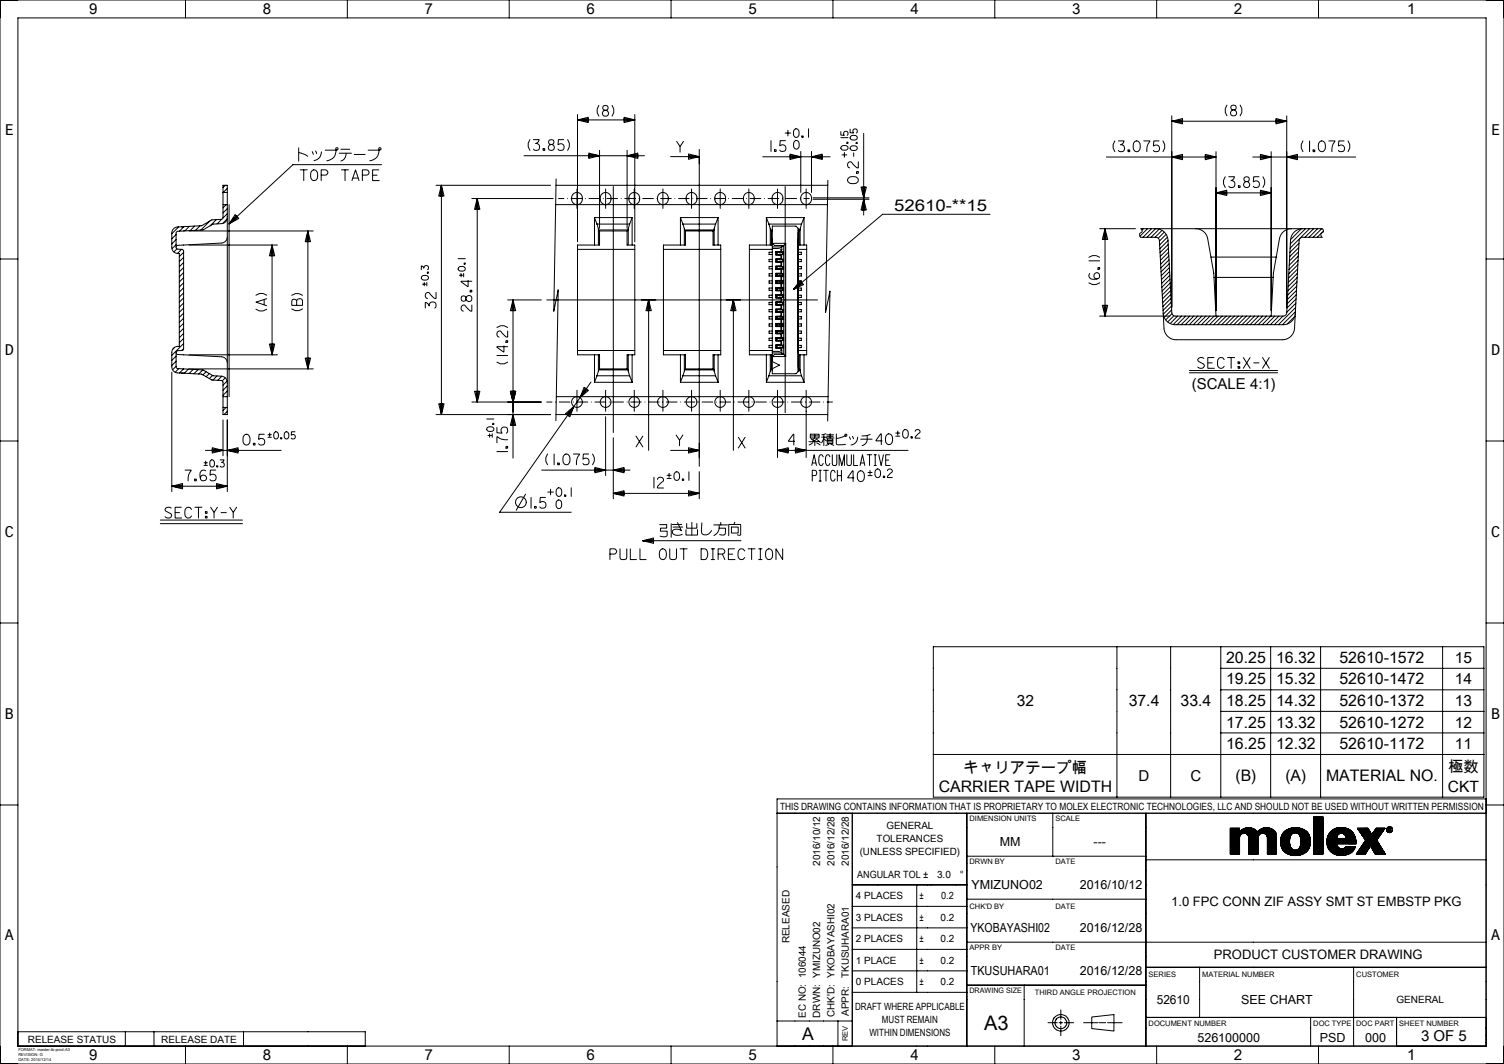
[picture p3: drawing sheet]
<svg xmlns="http://www.w3.org/2000/svg" width="420mm" height="297mm" viewBox="0 0 420 297" stroke-linecap="round" stroke-linejoin="round" font-family="sans-serif">
<defs><g id="words">
<text font-size="5.6" x="274.8" y="287.5">A3</text>
<text font-size="4.9" x="224.1" y="290.3">A</text>
<text font-size="4.5" x="249.7" y="58.8">52610-**15</text>
<g font-size="4.4">
<text x="342.4" y="185">20.25</text>
<text x="356.4" y="185">16.32</text>
<text x="374.1" y="185">52610-1572</text>
<text x="342.4" y="191.1">19.25</text>
<text x="356.4" y="191.1">15.32</text>
<text x="374.1" y="191.1">52610-1472</text>
<text x="315.2" y="197.1">37.4</text>
<text x="329.7" y="197.1">33.4</text>
<text x="342.4" y="197.1">18.25</text>
<text x="356.4" y="197.1">14.32</text>
<text x="374.1" y="197.1">52610-1372</text>
<text x="342.4" y="203.1">17.25</text>
<text x="356.4" y="203.1">13.32</text>
<text x="374.1" y="203.1">52610-1272</text>
<text x="342.4" y="209.1">16.25</text>
<text x="356.4" y="209.1">12.32</text>
<text x="374.1" y="209.1">52610-1172</text>
<text x="262.2" y="221">CARRIER TAPE WIDTH</text>
<text x="345" y="218.1">(B)</text>
<text x="359" y="218.1">(A)</text>
<text x="370.3" y="218.1">MATERIAL NO.</text>
</g>
<g font-size="4.3">
<text x="406.3" y="185">15</text>
<text x="406.3" y="191.1">14</text>
<text x="284" y="197.1">32</text>
<text x="406.3" y="197.1">13</text>
<text x="406.3" y="203.1">12</text>
<text x="406.3" y="209.1">11</text>
<text x="269.1" y="215.7">キャリアテープ幅</text>
<text x="404.4" y="215.6">極数</text>
<text x="404.4" y="220.9">CKT</text>
</g>
<g font-size="4.2">
<text x="24.8" y="4">9</text>
<text x="73.3" y="4">8</text>
<text x="118.5" y="4">7</text>
<text x="163.7" y="4">6</text>
<text x="208.9" y="4">5</text>
<text x="254.1" y="4">4</text>
<text x="299.3" y="4">3</text>
<text x="344.5" y="4">2</text>
<text x="393" y="4">1</text>
<text x="1.4" y="37.7">E</text>
<text x="416.4" y="37.7">E</text>
<text x="1.4" y="99.2">D</text>
<text x="416.4" y="99.2">D</text>
<text x="332.8" y="108.7">(SCALE 4:1)</text>
<text x="1.4" y="150">C</text>
<text x="416.4" y="150">C</text>
<text x="1.4" y="200.8">B</text>
<text x="416.4" y="200.8">B</text>
<text x="318" y="218.1">D</text>
<text x="332.5" y="218.1">C</text>
<text x="1.4" y="262.3">A</text>
<text x="416.4" y="262.3">A</text>
<text x="396.8" y="290.5">3 OF 5</text>
<text x="24.8" y="296">9</text>
<text x="73.3" y="296">8</text>
<text x="118.5" y="296">7</text>
<text x="163.7" y="296">6</text>
<text x="208.9" y="296">5</text>
<text x="254.1" y="296">4</text>
<text x="299.3" y="296">3</text>
<text x="344.5" y="296">2</text>
<text x="393" y="296">1</text>
</g>
<g font-size="3.6">
<text x="327.1" y="252.8">1.0 FPC CONN ZIF ASSY SMT ST EMBSTP PKG</text>
<text x="339" y="267.8">PRODUCT CUSTOMER DRAWING</text>
</g>
<g font-size="3.5">
<text x="279.2" y="236.2">MM</text>
<text x="305.4" y="236.2">---</text>
<text x="271.2" y="248.3">YMIZUNO02</text>
<text x="301.5" y="248.3">2016/10/12</text>
<text x="271" y="260.3">YKOBAYASHI02</text>
<text x="301.5" y="260.3">2016/12/28</text>
<text x="271.1" y="272.3">TKUSUHARA01</text>
<text x="301.5" y="272.3">2016/12/28</text>
<text x="323" y="280.3">52610</text>
<text x="346.6" y="280.3">SEE CHART</text>
<text x="334.4" y="290.8">526100000</text>
<text x="368.5" y="290.8">PSD</text>
<text x="381.2" y="290.8">000</text>
</g>
<g font-size="2.8">
<text x="217.8" y="226">THIS DRAWING CONTAINS INFORMATION THAT IS PROPRIETARY TO MOLEX ELECTRONIC TECHNOLOGIES, LLC AND SHOULD NOT BE USED WITHOUT WRITTEN PERMISSION</text>
<text x="247.5" y="231.5">GENERAL</text>
<text x="240.1" y="238.6">(UNLESS SPECIFIED)</text>
<text x="244.8" y="235">TOLERANCES</text>
<text x="229" y="241.7" transform="rotate(-90 229 241.7)">2016/10/12</text>
<text x="233" y="241.7" transform="rotate(-90 233 241.7)">2016/12/28</text>
<text x="237" y="241.7" transform="rotate(-90 237 241.7)">2016/12/28</text>
<text x="239.4" y="245">ANGULAR TOL ±</text>
<text x="261.7" y="245">3.0</text>
<text x="268" y="245">°</text>
<text x="239" y="251">4 PLACES</text>
<text x="256.7" y="251">±</text>
<text x="262.8" y="251">0.2</text>
<text x="239" y="257">3 PLACES</text>
<text x="256.7" y="257">±</text>
<text x="262.7" y="257">0.2</text>
<text x="220.5" y="263.3" transform="rotate(-90 220.5 263.3)">RELEASED</text>
<text x="239" y="263">2 PLACES</text>
<text x="256.7" y="263">±</text>
<text x="262.7" y="263">0.2</text>
<text x="239" y="269">1 PLACE</text>
<text x="256.7" y="269">±</text>
<text x="262.7" y="269">0.2</text>
<text x="237" y="273" transform="rotate(-90 237 273)">TKUSUHARA01</text>
<text x="239" y="275">0 PLACES</text>
<text x="256.7" y="275">±</text>
<text x="262.7" y="275">0.2</text>
<text x="238.8" y="282">DRAFT WHERE APPLICABLE</text>
<text x="389.9" y="280">GENERAL</text>
<text x="225" y="284.1" transform="rotate(-90 225 284.1)">EC NO: 106044</text>
<text x="229" y="284.1" transform="rotate(-90 229 284.1)">DRWN: YMIZUNO02</text>
<text x="233" y="283.9" transform="rotate(-90 233 283.9)">CHK'D: YKOBAYASHI02</text>
<text x="237" y="283.6" transform="rotate(-90 237 283.6)">APPR:</text>
<text x="246.3" y="285.5">MUST REMAIN</text>
<text x="7.8" y="291">RELEASE STATUS</text>
<text x="45" y="291">RELEASE DATE</text>
<text x="242.8" y="289.1">WITHIN DIMENSIONS</text>
</g>
<g font-size="2.1">
<text x="270.8" y="229.3">DIMENSION UNITS</text>
<text x="294.7" y="229.3">SCALE</text>
<text x="270.8" y="241.2">DRWN BY</text>
<text x="294.7" y="241.2">DATE</text>
<text x="270.8" y="253.8">CHK'D BY</text>
<text x="294.7" y="253.7">DATE</text>
<text x="270.8" y="265.2">APPR BY</text>
<text x="294.7" y="265.2">DATE</text>
<text x="320.7" y="272.8">SERIES</text>
<text x="335.7" y="272.8">MATERIAL NUMBER</text>
<text x="378.7" y="272.8">CUSTOMER</text>
<text x="270.7" y="277.3">DRAWING SIZE</text>
<text x="289" y="277.8">THIRD ANGLE PROJECTION</text>
<text x="320.8" y="286.3">DOCUMENT NUMBER</text>
<text x="366.7" y="286.3">DOC TYPE</text>
<text x="378.7" y="286.3">DOC PART</text>
<text x="390.8" y="286.3">SHEET NUMBER</text>
<text x="236.8" y="290.6" transform="rotate(-90 236.8 290.6)">REV</text>
</g>
<g font-size="1.1">
<text x="5.1" y="293.5">FORMAT: master-tb-prod-A3</text>
<text x="5.1" y="294.9">REVISION: G</text>
<text x="5.1" y="296.3">DATE: 2015/12/14</text>
</g>
</g></defs>
<g fill="none" stroke="#000" stroke-width=".28">
<path d="M0 0h420v297h-420zM51.8 0v5M97 0v5M142.2 0v5M187.4 0v5M232.6 0v5M277.8 0v5M323 0v5M368.2 0v5M5 5h410v287h-410zM148 39a2.4 2.4 0 0 0 0 3M149 39h1.6a1.32 1.32 0 0 1-1 1.1 .97 .97 0 0 1 1 1.3 .97 .97 0 0 1-1.6 .2"/>
<path d="M157.4 39h-1.5l-.1 1.4a.98 .98 0 0 1 1.4-.1 .98 .98 0 0 1 0 1.4 .98 .98 0 0 1-1.4-.1M158.5 39a2.4 2.4 0 0 1 0 3M161.3 33.5h16l-3-.8v.8v-.4l3 .4h-3v.3l3-.3-3 .7v-.4M161.3 32v35.5M164.3 33.1v-.4l-3 .8 3-.4v.4h-3l3 .3v-.3v.7l-3-.7M167.2 29.4a2.4 2.4 0 0 0 0 3M168.9 30.8a.84 .84 0 0 0-.5 1.3 .84 .84 0 0 0 1.4 0 .84 .84 0 0 0-.6-1.3 .73 .73 0 0 1-.8-.8 .73 .73 0 0 1 .8-.7 .73 .73 0 0 1 .6 1l-.6 .5M170.9 29.4a2.4 2.4 0 0 1 0 3M177.3 32v35.5M189 39.5l.9 1.4 1-1.4M215.3 39.3v3M219.3 37.1h1.5"/>
<path d="M219.3 39.3h-1.4l-.1 1.4a.98 .98 0 0 1 1.4-.1 .98 .98 0 0 1 0 1.4 .98 .98 0 0 1-1.4-.1M220 36.3v1.6M222 36.1a.82 .82 0 0 1 .8 0 .82 .82 0 0 1 .3 .9 .97 .97 0 0 1-1 1.3 1.53 1.53 0 0 1-.1-2.2zM222 39.3a.81 .81 0 0 1 .9 .1 .81 .81 0 0 1 .3 .8 .97 .97 0 0 1-1.1 1.4 1.53 1.53 0 0 1-.1-2.3zM223.9 38h.4v.4h-.4zM225.8 36v2.4M234.8 36.7v1l1 .1a.65 .65 0 0 1-.1-1 .65 .65 0 0 1 .9 0 .65 .65 0 0 1 0 1M234.8 38.4h2M236.5 39.7h.3v.3h-.3zM237.4 36.1v.9l.9 .1a.65 .65 0 0 1 0-.9 .65 .65 0 0 1 .9 0 .65 .65 0 0 1 0 .9M237.5 38.1a1.04 1.04 0 0 1 1.1-.4 1.04 1.04 0 0 1 .8 .9 1.02 1.02 0 0 1-1.1 .5 1.02 1.02 0 0 1-.8-.9zM239.1 39.8h.3v.3h-.3z"/>
<path d="M241.2 37.2v22.8M311.3 39.3a2.4 2.4 0 0 0 0 3M312.3 39.3h1.6a1.32 1.32 0 0 1-1 1.1 .97 .97 0 0 1 1.1 1.3 .97 .97 0 0 1-1.7 .3M316.9 39.5a1.02 1.02 0 0 1 1.1 .1 1.02 1.02 0 0 1 .4 1 1.22 1.22 0 0 1-1.3 1.7 1.92 1.92 0 0 1-.2-2.8zM319.4 39.3h1.7a4.3 4.3 0 0 0-.8 3M323.7 39.3h-1.5l-.1 1.5a.98 .98 0 0 1 1.4-.1 .98 .98 0 0 1 0 1.4 .98 .98 0 0 1-1.4-.1M324.8 39.3a2.4 2.4 0 0 1 0 3M327.2 32.3v53.5M330.2 33.5v-.4l-3 .7 3-.3v.3h-3l3 .4v-.4v.8l-3-.8h32.1l-3-.7v.7v-.3l3 .3h-3v.4l3-.4-3 .8v-.4M342.6 29.3a2.4 2.4 0 0 0 0 3M344.3 30.7a.84 .84 0 0 0-.5 1.3 .84 .84 0 0 0 1.4 0 .84 .84 0 0 0-.6-1.3 .73 .73 0 0 1-.9-.7 .73 .73 0 0 1 .9-.8 .73 .73 0 0 1 .6 1l-.6 .5M346.3 29.3a2.4 2.4 0 0 1 0 3"/>
<path d="M359.3 32.3v53.5M363.9 39.3a2.4 2.4 0 0 0 0 3M365.7 39.3v3M368.7 39.5a1.02 1.02 0 0 1 1 .1 1.02 1.02 0 0 1 .4 1 1.22 1.22 0 0 1-1.3 1.7 1.91 1.91 0 0 1-.1-2.8zM371.1 39.3h1.7a4.3 4.3 0 0 0-.9 3M375.3 39.3h-1.4l-.1 1.5a.98 .98 0 0 1 1.4-.1 .98 .98 0 0 1 0 1.4 .98 .98 0 0 1-1.4-.1M376.4 39.3a2.4 2.4 0 0 1 0 3M62.3 57.1h1.2M62.9 51.7l-.6 .7M63.2 57.1l-.9 .9M63.5 52.6l-1.2 1.1h1.2M63.5 58.2l-1.2 1.2"/>
<path d="M63.5 59.7l-1.2 1.2M64 57.1v53.6M83.4 42.6l1.7 .5 .8 .5M83.4 41.3v3.7M83.8 47.4h2M84.8 47.4v3M87.2 42.3l.3 .8M87.2 47.6a1.02 1.02 0 0 1 1.1 0 1.02 1.02 0 0 1 .4 1.1 1.22 1.22 0 0 1-1.3 1.7 1.91 1.91 0 0 1-.2-2.8zM88.1 42.1l.3 .8M89.7 48.9h1.2a.73 .73 0 0 0 .7-.8 .73 .73 0 0 0-.7-.7h-1.2v3M89.8 42.4a2.38 2.38 0 0 1-2.1 2.4M90.8 41.9h3a2.69 2.69 0 0 1-2.5 3"/>
<path d="M94.7 42.8h3.4M95.2 41.7h2.4M95.4 47.4h1.9M96.4 47.4v3M96.6 42.8l-.1 .9-.4 .7-.9 .5M98.3 50.4l1-3 1 3M98.5 49.7h1.5M98.9 43.1h3.1M101.2 48.9h1.2a.73 .73 0 0 0 .7-.8 .73 .73 0 0 0-.7-.7h-1.2v3M102.8 41.9h3a2.69 2.69 0 0 1-2.5 3M104.1 48.9h1.2M105.8 47.4h-1.7v3h1.8"/>
<path d="M106.5 46h-24.7l-17.8 16.5 2.7-1.5-.5-.6 .2 .3-2.4 1.8 2.2-2.1-.3-.2-1.9 2.3 1.7-2.6 .2 .3M121.8 51.7h32M123.6 54.7h.4l-.7-3 .3 3h-.3v-3l-.4 3h.4h-.8l.8-3v64l.7-3h-.7h.3l-.3 3v-3h-.4l.4 3-.8-3h.4M131.8 55.4h22.7M133.6 58.4h.4l-.7-3 .3 3h-.3v-3l-.4 3h.4h-.8l.8-3v56.8l.7-3h-.7h.3l-.3 3v-3h-.4l.4 3-.8-3h.4M146.3 43.5h33.7M151.7 41.5h.4v.5h-.4zM153.8 40.3a.84 .84 0 0 0-.6 1.3 .84 .84 0 0 0 1.4 0 .84 .84 0 0 0-.5-1.3 .74 .74 0 0 1-.9-.7 .74 .74 0 0 1 .9-.7 .74 .74 0 0 1 .5 1l-.5 .4M155.2 57.1h75.9M155.3 51.7h75.9M155.3 49.9l-.6 37 1.2-6-.7 36.5M156 55.4h1.5"/>
<path d="M158.4 55.4h.1M159.5 55.4h3M160.2 54a1.61 1.61 0 0 1 2.4 1.4 1.61 1.61 0 0 1-2.4 1.4 1.91 1.91 0 0 1 0-2.8zM161.1 52.7v5.5M163.4 55.4h.1M164.5 55.4h3M167.4 43.5l-3-.8v.8v-.4l3 .4h-3v.3l3-.3-3 .7v-.4M167.4 42v21.7M167.9 54.3a1.58 1.58 0 0 1 2.3 0 1.58 1.58 0 0 1 0 2.2 1.58 1.58 0 0 1-2.3 0l-.3-1.3zM168.5 55.4h.1M169.1 52.7v5.5M169.5 55.4h3"/>
<path d="M171.3 52.1v68.6M173.5 55.4h.1M174.5 55.4h3M175.1 42v21.7M175.9 54.3a1.58 1.58 0 0 1 2.3 0 1.58 1.58 0 0 1 0 2.2 1.58 1.58 0 0 1-2.3 0l-.3-1.3zM177.1 52.7v5.5M178.1 43.1v-.4l-3 .8 3-.4v.4h-3l3 .3v-.3v.7l-3-.7M178.5 55.4h.1M179.5 55.4h3M183.5 55.4h.1M184.2 54a1.61 1.61 0 0 1 2.4 1.4 1.61 1.61 0 0 1-2.4 1.4 1.9 1.9 0 0 1 0-2.8zM184.5 55.4h3"/>
<path d="M185.1 52.7v5.5M188.5 55.4h.1M189.5 55.4h3M189.9 40.9v1.6M191.9 54.3a1.58 1.58 0 0 1 2.3 0 1.58 1.58 0 0 1 0 2.2 1.58 1.58 0 0 1-2.3 0l-.3-1.3zM192.3 43.4v-.4l3 .7-3-.3v.3h3l-3 .4v-.4v.8l3-.8h-8M193.1 52.7v5.5M193.5 55.4h.1M194.5 55.4h3M195.3 41.7v88.5M198.5 55.4h.1M199.5 55.4h3"/>
<path d="M199.9 54.3a1.58 1.58 0 0 1 2.3 0 1.58 1.58 0 0 1 0 2.2 1.58 1.58 0 0 1-2.3 0l-.3-1.3zM201.1 52.7v5.5M203.5 55.4h.1M204.5 55.4h3M207.9 54.3a1.58 1.58 0 0 1 2.3 0 1.58 1.58 0 0 1 0 2.2 1.58 1.58 0 0 1-2.3 0l-.3-.9zM208.5 55.4h.1M209.1 52.7v5.5M209.5 55.4h3M213 43.8h18.8M213.5 55.4h.1M214.5 55.4h3M215.9 54.3a1.58 1.58 0 0 1 2.3 0 1.58 1.58 0 0 1 0 2.2 1.58 1.58 0 0 1-2.3 0l-.3-1.3z"/>
<path d="M216.3 41.8h.4v.5h-.4zM217.1 52.7v5.5M218.5 55.4h.1M219.3 52.1v63.1M219.5 55.4h3M223.5 55.4h.1M223.6 43.8l-3-.8v.8v-.4l3 .4h-3v.3l3-.3-3 .7v-.4M223.6 42.3v11.4M223.9 54.3a1.58 1.58 0 0 1 2.3 0 1.58 1.58 0 0 1 0 2.2 1.58 1.58 0 0 1-2.3 0l-.3-1.3zM224.5 55.4h1.5M225.1 52.7v5.5M226.6 42.3v11.4"/>
<path d="M227 55.2h15.7M227 55.6h15.7M229.6 43.4v-.4l-3 .8 3-.4v.4h-3l3 .3v-.3v.7l-3-.7M231.2 50.3l-.7 36.9 1.3-5.9-.7 36.2M234.9 40.9a1.04 1.04 0 0 1 1.1-.3 1.04 1.04 0 0 1 .8 .9 1.02 1.02 0 0 1-1.1 .5 1.02 1.02 0 0 1-.8-.9zM235.1 43.2h1.4M235.8 42.6v1.3M236.9 49.8a1.81 1.81 0 0 1 2.8 .4 1.38 1.38 0 0 1-2.1 1 .94 .94 0 0 1-.7-1.4zM237.5 41a1.04 1.04 0 0 1 1.1-.3 1.04 1.04 0 0 1 .8 .9 1.02 1.02 0 0 1-1.1 .5 1.02 1.02 0 0 1-.8-1zM238.4 42.7v.9M239.2 47.9h.5v.5h-.5zM239.7 45.2v1.7l-.5-.1-1-1a.82 .82 0 0 0-1.4-.3 .82 .82 0 0 0 .5 1.4"/>
<path d="M240.8 52.2h-.4l.8 3-.4-3h.4v3l.3-3h-.3h.7l-.7 3M241.2 55.6l-.8 3h.8h-.4l.4-3v3h.3l-.3-3 .7 3h-.4M276.5 59.8h-30l-24.9 21M309 43.8h30.6l-3-.7v.7v-.3l3 .3h-3v.4l3-.4-3 .8v-.4M315 41.9h.5v.4h-.5zM330.2 43.5v-.4l-3 .7 3-.3v.3h-3l3 .4v-.4v.8l-3-.8M339.6 42.3v44.4M342.2 49.3a2.4 2.4 0 0 0 0 3M342.6 53.5v-.4l-3 .7 3-.3v.3h-3l3 .4v-.4v.8l-3-.8h15.4l-3-.7v.7v-.3l3 .3h-3v.4l3-.4-3 .8v-.4M343.1 49.3h1.6a1.32 1.32 0 0 1-.9 1.1 .97 .97 0 0 1 1 1.3 .97 .97 0 0 1-1.7 .3M345.8 51.9h.5v.4h-.5zM348 50.7a.84 .84 0 0 0-.6 1.3 .84 .84 0 0 0 1.4 0 .84 .84 0 0 0-.5-1.3 .72 .72 0 0 1-.9-.5 .72 .72 0 0 1 .5-.9 .72 .72 0 0 1 .9 .4 .63 .63 0 0 1-.5 1"/>
<path d="M349.8 43.8h28.8M351.6 49.3h-1.5l-.1 1.5a.98 .98 0 0 1 1.4-.1 .98 .98 0 0 1 0 1.4 .98 .98 0 0 1-1.4-.1M352.7 49.3a2.4 2.4 0 0 1 0 3M355 43.8l-3-.7v.7v-.3l3 .3h-3v.4l3-.4-3 .8v-.4M355 42.3v44.4M362.3 43.5v-.4l-3 .7 3-.3v.3h-3l3 .4v-.4v.8l-3-.8M366.7 41.9h.5v.4h-.5zM0 72.3h5M48.4 63.9l1.2-.5 6.7-.4 2.9-1.6 2.9-.3 .2-.4v-9h1.2v64h-1.2v-9l-.3-.4-2.8-.2-2.9-1.7-7-.4-.8-.4-.5-.8 .1-4.9 .7-1 1.3-.2v-25.9l-1.3-.3-.8-1.1v-4.3zM49.2 65.5l-1.2 1.2M49.2 66.9l-1.2 1.2M49.2 68.3l-1.2 1.1"/>
<path d="M49.4 69.5l-.8 .8M49.9 63.3l-1.9 2M50.7 69.6l-1.1 1.1M51.3 70.4l-1.2 1.2M51.3 71.9l-1.2 1.2M51.3 73.3l-1.2 1.2M51.3 74.7l-1.2 1.2M51.3 76.1l-1.2 1.2M51.3 77.5l-1.2 1.2M51.3 78.9l-1.2 1.2M51.4 63.3l-1.3 1.2M52.8 68.4h24.7"/>
<path d="M52.8 64.5h34.7M52.9 63.2l-1.3 1.3M54.4 63.1l-1.3 1.3M55.9 63l-1.3 1.3M58.6 61.7l-2.5 2.5M60.4 61.3l-1.7 1.7M61.9 61.2l-1.3 1.3M63.4 61.1l-1.2 1.3M63.5 66.1a1.7 1.7 0 0 1-1.6 1.7l-12.3 .7-.4 .5M63.5 60.7l-.3 .9-.6 .6-3.1 .4-2.8 1.6-7.1 .4-.4 .2v4.4l.3 .3 1.5 .2 .3 .4v27.2M76.3 71.4h.4l-.7-3 .3 3h-.3v-3l-.4 3h.4h-.8l.8-3v30.6l.7-3h-.7h.3l-.3 3v-3h-.4l.4 3-.8-3h.4M86.3 67.5h.4l-.7-3 .3 3h-.3v-3l-.4 3h.4h-.8l.8-3v38.5"/>
<path d="M117.7 75.3v-1.1l.4 .2 .3 .5a.65 .65 0 0 1 .9-.7 .65 .65 0 0 1 .1 1.1M117.8 77.2a1.04 1.04 0 0 1 1.1-.4 1.04 1.04 0 0 1 .7 .9 1.02 1.02 0 0 1-1.1 .5 1.02 1.02 0 0 1-.8-.9zM118 79.3h.9M118.5 78.9v.9M119.2 78.9v.9M119.3 75.9h.4v.3h-.4zM127.9 72.2h2M128 74.7a1.04 1.04 0 0 1 1.2-.4 1.04 1.04 0 0 1 .7 .9 1.02 1.02 0 0 1-1.1 .5 1.02 1.02 0 0 1-.8-.9zM128.3 76.8h.9M128.8 76.3v1M129.5 76.3v1M129.6 73.4h.3v.3h-.3z"/>
<path d="M130.7 78.3v1.7l-1.9-1.3v-.2h3M161.3 69.6h16M166 60.7l.7 1.9M166 60.7h10.5M166 60.7v7.7M166.7 62.6h9.1M166.7 62.6l.4 1.2v4.6M167.4 64.5l-.3-.3h8.3l-.3 .3M167.4 64.5v3.9h-6.1v30.6h6.1v4M167.4 64.5h7.7M175.1 64.5v3.9h2.2v30.6h-2.2v4M175.8 62.6l-.4 1.2v4.6"/>
<path d="M176.5 60.7l-.7 1.9M176.5 60.7v7.7M185.3 69.6h16M190 60.7h10.5M190 60.7v7.7M190 60.7l.7 1.9M190.7 62.6h9.1M190.7 62.6l.4 1.2v4.6M191.4 64.5l-.3-.3h8.3l-.3 .3M191.4 64.5v3.9h-6.1v30.6h6.1v4M191.4 64.5h7.7M199.1 64.5v3.9h2.2v30.6h-2.2v4"/>
<path d="M199.8 62.6l-.4 1.2v4.6M200.5 60.7v7.7M200.5 60.7l-.7 1.9M209.3 69.6h6.4M214 60.7v7.7M214 60.7h10.5M214 60.7l.7 1.9M214.7 62.6h9.1M214.7 62.6l.4 1.2v4.6M215.4 64.5v3.9h-6.1v30.6h6.1v4M215.4 64.5h.3M215.7 70.4h-.9v.6h.9"/>
<path d="M215.7 72.4h-.9v.6h.9M215.7 74.4h-.9v.6h.9M215.7 76.4h-.9v.6h.9M215.7 78.4h-.9v.6h.9M215.7 64.2h-.6l.3 .3M215.7 63.1h6.6l.6 .6v40l-.6 .6h-6.6zM215.7 68.9h2.6M216.7 72.3h1.6M216.7 79.1h1.6M216.7 78.3h1.6M216.7 74.3l2.2 .1M216.7 75.1h1.6"/>
<path d="M216.8 74.4v.6h2.1M216.8 74.4h2.1M216.8 73h2.1M216.9 70.4v.6M216.9 72.4v.6M216.9 74.4v.6M216.9 76.4v.6M216.9 78.4v.6M217 70.4v.6M217 72.4v.6M217 74.4v.6M217 76.4v.6"/>
<path d="M217 78.4v.6M217.5 78.4l.6 .1M217.5 76.4l.6 .1M217.5 74.4l.6 .1M217.5 72.4l.6 .1M217.5 70.4h.6M217.8 76.4l.8 .1v.4l-.8 .1M217.8 74.4l.8 .1v.4M217.8 70.4l.8 .1v.4l-.8 .1M217.8 72.4l.8 .1M217.8 78.4l.8 .1M218.1 72.3h-1.4v.9h1.4"/>
<path d="M218.1 74.3h-1.4v.9h1.4M218.1 78.3h-1.4v.9h1.4M218.1 73.2l.2-.1v1.2h-.2M218.1 72.3h.2M218.1 73.2v1.1M218.1 75.2v1.1h.2M218.1 79.2v1.1M218.1 78.3h.2M218.1 79h-.6M218.1 77h-.6M218.1 75h-.6M218.1 73h-.6"/>
<path d="M218.1 71h-.6M218.3 68.9l-.9 .4-1.7 .1M218.3 70.3h-1.6v.9l1.6-.1M218.3 76.3h-1.6v.9l1.6-.1M218.3 71.1l-.2 .1v1.1M218.3 77.1l-.2 .1v1.1M218.3 68.5v.4M218.3 69.7v.6M218.3 71.1v1.2M218.3 75.1v1.2M218.3 77.1v1.2M218.3 79.1v1.2h-.2"/>
<path d="M218.3 79.1l-.2 .1M218.3 75.1l-.2 .1M218.3 68.7v1h-.2v.6h.2M218.3 68.7h.6M218.5 70.4v.1M218.5 70.9v.1M218.5 72.4v.1M218.5 72.9v.1M218.5 74.4v.1M218.5 74.9v.1M218.5 76.4v.1M218.5 76.9v.1"/>
<path d="M218.5 78.4v.1M218.5 78.9v.1M218.6 72.5h.1M218.6 78.5h.1M218.6 74.9l-.8 .1M218.6 74.9h.1M218.6 72.6v.3l-.8 .1M218.6 78.6v.3l-.8 .1M218.6 70.4v.6M218.6 72.4v.6M218.6 74.4v.6M218.6 76.4v.6"/>
<path d="M218.6 78.4v.6M218.8 68.6l-.5 .1M218.8 68.5l.1 .1M218.9 68.5v30.4M218.9 72.4h-2.1v.7M218.9 70.4h-2.1v.7l2.1-.1M218.9 76.4h-2.1v.7l2.1-.1M218.9 78.4h-2.1v.7l2.1-.1M218.9 73.1h-2.2M219.4 67.9h-3.7l.6 .6h2.6M219.4 67.9v31.6M219.4 67.9l-.5 .6"/>
<path d="M222.9 70.4h.9v.6h-.9M222.9 72.4h.9v.6h-.9M222.9 74.4h.9v.6h-.9M222.9 76.4h.9v.6h-.9M222.9 78.4h.9v.6h-.9M222.9 64.2h.5l-.3 .3M222.9 69.6h2.4M222.9 64.5h.2M223.1 64.5v3.9h2.2v30.6h-2.2v4M223.8 62.6l-.4 1.2v4.6M224.1 79.1l.3 .3-2.8 1.4 2.5-1.7-.2-.2-2.3 1.9 2.1-2.2 .2 .3-.5-.6-1.8 2.5M224.5 60.7v7.7"/>
<path d="M224.5 60.7l-.7 1.9M304.1 79a2.4 2.4 0 0 0 3 0M304.1 71.8a2.4 2.4 0 0 1 3 0M304.1 72.8h3M304.3 76.4a1.1 1.1 0 0 0 .1 1.3 1.1 1.1 0 0 0 1.3 .3 1.02 1.02 0 0 0 1.2-.5 1.02 1.02 0 0 0-.2-1.3 .85 .85 0 0 0-1.2 .6 .85 .85 0 0 0 .9 1M306.6 74.7h.5v.5h-.5zM307.1 63.8h10M308.9 66.8h.4l-.7-3 .3 3h-.3v-3l-.4 3h.4h-.8l.8-3v24.4l.7-3h-.7h.3l-.3 3v-3h-.4l.4 3-.8-3h.4M318.6 63.8h50.6l.4 .6-.2 .4a.79 .79 0 0 0-.3 1.4h.1h-5.5l-.5 .2-.4 .5-1.3 25.2-.5 1.1-.7 .9-1 .5-1.2 .2h-29.8l-1.8-.6-1-1.1-.4-1.4-1.4-24.7-.3-.5-.5-.3h-4.3a.82 .82 0 0 1-.2-1.2 .62 .62 0 0 0 .6-.4 .62 .62 0 0 0-.2-.6zM319.3 63.8l-.4 .4M320.4 63.8l-2.1 2.2M321.6 63.8l-2.4 2.4"/>
<path d="M322.7 63.8l-2.4 2.4M322.8 63.8l1.1 .2 1.1 .6 .7 .9 .4 1 1.1 20.9 .3 .6 .7 .2h30.1l.6-.1 .4-.8 1.1-20.7 .5-1.1 .7-.9 1-.6 1.2-.2M323.7 64l-2.3 2.2M324.5 64.3l-1.9 1.9M325.1 64.8l-1.7 1.7M325.6 65.4l-1.8 1.9M326 66.2l-2.2 2.2M326.2 67.2l-2.3 2.2M326.2 68.2l-2.3 2.3M326.3 69.3l-2.3 2.3M326.3 70.4l-2.2 2.3M326.4 71.5l-2.3 2.2"/>
<path d="M326.5 72.5l-2.3 2.3M326.5 73.6l-2.3 2.3M326.6 74.7l-2.3 2.3M326.6 75.8l-2.3 2.2M326.7 76.8l-2.3 2.3M326.7 77.9l-2.2 2.3M326.8 79l-2.3 2.3M333.9 63.8l1 .2 1.1 .5 .7 .8 .5 1.1a98.8 98.8 0 0 1 2.4 21.8M338.2 71.8h18.2M339 77.4h16.5M360.6 63.8l-1 .2-1 .5-.8 .9-.4 1a101.3 101.3 0 0 0-2.4 21.8M362.1 79.9l-2.5 2.5"/>
<path d="M362.2 78.7l-2.6 2.5M362.2 77.5l-2.5 2.5M362.3 76.3l-2.5 2.5M362.4 75.1l-2.6 2.5M362.4 73.9l-2.5 2.5M362.5 72.7l-2.5 2.5M362.6 71.5l-2.6 2.5M362.6 70.3l-2.5 2.5M362.7 69.1l-2.6 2.6M362.7 67.9l-2.5 2.6M363.4 63.9l-3 3M364.6 63.8l-4.3 4.3"/>
<path d="M365.7 63.8l-5.4 5.5M366.8 63.8l-2.4 2.4M368 63.8l-2.4 2.4M369.1 63.8l-2.4 2.4M369.6 64.5l-1.8 1.7M415 72.3h5M48.8 97l-.6 .5M49.2 98.5l.4 .5 12.5 .6 1 .6 .4 1.1M49.2 99.4l-1.2 1.2M51.3 97.3l-.3 .5-1.4 .1-.4 .3v4.2l.2 .4 7.3 .5 2.8 1.6 2.4 .1a1.7 1.7 0 0 1 1.6 1.7M51.3 94.5l-1.2 1.2M51.3 97.3l-.6 .5"/>
<path d="M51.3 95.9l-3.3 3.3M51.3 93.1l-1.2 1.2M51.3 91.6l-1.2 1.2M51.3 90.2l-1.2 1.2M51.3 88.8l-1.2 1.2M51.3 87.4l-1.2 1.2M51.3 86l-1.2 1.2M51.3 84.6l-1.2 1.2M51.3 83.2l-1.2 1.2M51.3 81.7l-1.2 1.3M51.3 80.3l-1.2 1.2M52.8 99h24.7"/>
<path d="M71.5 86.3a2.4 2.4 0 0 0 3 0M71.5 82.4a2.4 2.4 0 0 1 3 0M73.8 83.6v1.5M74.5 83.4l-3 .9 3 1M81.5 86.2a2.4 2.4 0 0 0 3 0M81.5 82.4a2.4 2.4 0 0 1 3 0M82.8 83.9a.75 .75 0 0 0-.7-.4 .75 .75 0 0 0-.6 .5v1.2h3v-1.3a.88 .88 0 0 0-.8-.5 .88 .88 0 0 0-.9 .5v1.3M85.6 100h-.4l.8 3-.4-3h.4v3l.3-3h-.3h.7l-.7 3M118.8 86v-1.6a1.32 1.32 0 0 1 1.1 1 .97 .97 0 0 1 1.3-1.1 .97 .97 0 0 1 .2 1.7M121.8 81.6v1.7l-.6-.1-.9-.9a.82 .82 0 0 0-1.4-.3 .82 .82 0 0 0 .5 1.3M130.1 83.2a.68 .68 0 0 0-1-.4 .68 .68 0 0 0 0 1.1 .68 .68 0 0 0 1-.4 .84 .84 0 0 1 .9-1 .84 .84 0 0 1 .7 1.2 .84 .84 0 0 1-1.4 .1l-.2-.3M131.3 81h.5v.5h-.5z"/>
<path d="M131.8 85.1v1.7h-.6l-.9-1a.82 .82 0 0 0-1.4-.3 .82 .82 0 0 0 .5 1.3M138.8 91.4a2.4 2.4 0 0 1 3 0M138.8 99.2h3M140.7 96.6v1.7l-1.9-1.4v-.1h3M141.3 95.1h.5v.5h-.5zM141.8 92.4v1.7l-.6-.1-.9-.9a.82 .82 0 0 0-1.4-.4 .82 .82 0 0 0 .5 1.4M141.8 83.7h9.4M143.6 86.7h.4l-.7-3 .3 3h-.3v-3l-.4 3h.4h-.8l.8-3v44.2M152.7 83.7h75.6M161.3 97.8h16M166 99v7.7M167.1 99v4.6l-.4 1.3"/>
<path d="M175.4 99v4.6l.4 1.3M176.5 99v7.7M181.1 83.7l-.7 3h.7h-.3l.3-3v3h.4l-.4-3 .8 3h-.4M181.1 83.7v42M185.3 97.8h16M190 99v7.7M191.1 99v4.6l-.4 1.3M199.4 99v4.6l.4 1.3M200.5 99v7.7M205.1 86.7h.4l-.7-3 .3 3h-.3v-3l-.4 3h.4h-.7l.7-3v42M209.3 97.8h6.4M214 99v7.7"/>
<path d="M215.1 99v4.6l-.4 1.3M215.7 98.1h1.7l.9 .4M215.7 80.4h-.9v.6h.9M215.7 82.4h-.9v.6h.9M215.7 84.4h-.9v.6h.9M215.7 86.4h-.9v.6h.9M215.7 88.4h-.9v.6h.9M215.7 90.4h-.9v.6h.9M215.7 92.4h-.9v.6h.9M215.7 94.4h-.9v.6h.9M215.7 96.4h-.9v.6h.9M215.7 98.5h2.6"/>
<path d="M216.7 97.1h1.6M216.7 96.3h1.6M216.7 94.3h1.6M216.7 91.1h1.6M216.7 90.3h1.6M216.7 85.1h1.6M216.7 84.3h1.6M216.7 80.3l2.2 .1M216.7 81.1h1.6M216.8 80.4v.7l2.1-.1M216.8 95h2.1M216.8 92.4h2.1"/>
<path d="M216.8 89h2.1M216.8 86.4h2.1M216.8 83h2.1M216.8 80.4h2.1M216.9 80.4v.6M216.9 82.4v.6M216.9 84.4v.6M216.9 86.4v.6M216.9 88.4v.6M216.9 90.4v.6M216.9 92.4v.6M216.9 94.4v.6"/>
<path d="M216.9 96.4v.6M217 80.4v.6M217 82.4v.6M217 84.4v.6M217 86.4v.6M217 88.4v.6M217 90.4v.6M217 92.4v.6M217 94.4v.6M217 96.4v.6M217.5 86.4l.6 .1M217.5 84.4l.6 .1"/>
<path d="M217.5 82.4l.6 .1M217.5 80.4h.6M217.5 96.4l.6 .1M217.5 94.4l.6 .1M217.5 92.4h.6M217.5 90.4h.6M217.5 88.4l.6 .1M217.8 96.4l.8 .1v.4M217.8 92.4l.8 .1v.4M217.8 86.4l.8 .1v.4M217.8 82.4l.8 .1v.4l-.8 .1M217.8 80.4l.8 .1v.4"/>
<path d="M217.8 94.4l.8 .1M217.8 90.4l.8 .1M217.8 88.4l.8 .1M217.8 84.4l.8 .1M218.1 80.3h-1.4v.9h1.4M218.1 84.3h-1.4v.9h1.4M218.1 90.3h-1.4v.9h1.4M218.1 94.3h-1.4v.9l1.6-.1M218.1 96.3h-1.4v.9h1.4M218.1 81.2v1.1h.2M218.1 85.2v1.1h.2M218.1 91.2v1.1h.2"/>
<path d="M218.1 97.2v.6h.2v1M218.1 96.3h.2M218.1 94.3h.2M218.1 90.3h.2M218.1 84.3h.2M218.1 87h-.6M218.1 85h-.6M218.1 83h-.6M218.1 81h-.6M218.1 97h-.6M218.1 95h-.6M218.1 93h-.6"/>
<path d="M218.1 91h-.6M218.1 89h-.6M218.3 82.3h-1.6v.9l1.6-.1M218.3 86.3h-1.6v.9l1.6-.1M218.3 88.3h-1.6v.9l1.6-.1M218.3 92.3h-1.6v.9l1.6-.1M218.3 83.1l-.2 .1v1.1M218.3 87.1l-.2 .1v1.1h.2M218.3 89.1l-.2 .1v1.1M218.3 93.1l-.2 .1v1.1M218.3 95.1l-.2 .1v1.1M218.3 81.1v1.2"/>
<path d="M218.3 83.1v1.2M218.3 85.1v1.2M218.3 87.1v1.2M218.3 89.1v1.2M218.3 91.1v1.2M218.3 93.1v1.2M218.3 95.1v1.2M218.3 97.1v.7M218.3 98.5v.4M218.3 97.1l-.2 .1M218.3 91.1l-.2 .1M218.3 85.1l-.2 .1"/>
<path d="M218.3 81.1l-.2 .1M218.3 98.8h.6M218.5 80.4v.1M218.5 80.9v.1M218.5 82.4v.1M218.5 82.9v.1M218.5 84.4v.1M218.5 84.9v.1M218.5 86.4v.1M218.5 86.9v.1M218.5 88.4v.1M218.5 88.9v.1"/>
<path d="M218.5 90.4v.1M218.5 90.9v.1M218.5 92.4v.1M218.5 92.9v.1M218.5 94.4v.1M218.5 94.9v.1M218.5 96.4v.1M218.5 96.9v.1M218.6 94.5h.1M218.6 90.5h.1M218.6 88.5h.1M218.6 84.5h.1"/>
<path d="M218.6 96.9l-.8 .1M218.6 92.9l-.8 .1M218.6 90.9l-.8 .1M218.6 86.9l-.8 .1M218.6 84.9l-.8 .1M218.6 80.9l-.8 .1M218.6 96.9h.1M218.6 94.6v.3l-.8 .1M218.6 92.9h.1M218.6 90.9h.1M218.6 88.6v.3l-.8 .1M218.6 86.9h.1"/>
<path d="M218.6 84.9h.1M218.6 80.9h.1M218.6 84.6v.3M218.6 90.6v.3M218.6 80.4v.6M218.6 82.4v.6M218.6 84.4v.6M218.6 86.4v.6M218.6 88.4v.6M218.6 90.4v.6M218.6 92.4v.6M218.6 94.4v.6"/>
<path d="M218.6 96.4v.6M218.8 98.8v.1M218.9 82.4h-2.1v.7h2.1M218.9 84.4h-2.1v.7l2.1-.1M218.9 86.4h-2.1v.7l2.1-.1M218.9 88.4h-2.1v.7h2.1M218.9 90.4h-2.1v.7l2.1-.1M218.9 92.4h-2.1v.7l2.1-.1M218.9 94.4h-2.1v.7h2.1M218.9 96.4h-2.1v.7l2.1-.1M218.9 98.9h-2.6l-.6 .6h3.7M218.9 98.9l.5 .6"/>
<path d="M222.9 80.4h.9v.6h-.9M222.9 82.4h.9v.6h-.9M222.9 84.4h.9v.6h-.9M222.9 86.4h.9v.6h-.9M222.9 88.4h.9v.6h-.9M222.9 90.4h.9v.6h-.9M222.9 92.4h.9v.6h-.9M222.9 94.4h.9v.6h-.9M222.9 96.4h.9v.6h-.9M222.9 97.8h2.4M223.4 99v4.6l.4 1.3M224.5 99v7.7"/>
<path d="M307.1 88.2h19.6M324.8 87.4l.3 1.3 .8 1 1 .7 1.3 .2h30.5l1.2-.3 .9-.7 .7-1 .2-1.2M326.8 80.1l-2.2 2.2M326.9 81.1l-2.3 2.3M327 82.2l-2.3 2.3M327 83.3l-2.3 2.3M327.1 84.4l-2.3 2.2M327.1 85.4l-2.2 2.3M327.2 86.5l-2.1 2.1M327.3 87.5l-1.8 1.8M327.8 88.1l-1.7 1.8M328.9 88.2l-2.1 2.1"/>
<path d="M330 88.2l-2.4 2.4M331.1 88.2l-2.4 2.4M332.2 88.2l-2.4 2.4M333.4 88.2l-2.4 2.4M334.5 88.2l-2.4 2.4M335.6 88.2l-2.4 2.4M336.8 88.2l-2.4 2.4M337.9 88.2l-2.4 2.4M339 99.8h-1.7v3h1.8M339 88.2l-2.4 2.4M340.2 88.2l-2.4 2.4M341.3 88.2l-2.4 2.4"/>
<path d="M342.4 88.2l-2.4 2.4M342.8 99.8h2M343.6 88.2l-2.4 2.4M343.8 99.8v3M344.7 88.2l-2.4 2.4M345.8 88.2l-2.4 2.4M347 88.2l-2.4 2.4M347.2 99.8l1.9 3M348.1 88.2l-2.4 2.4M349.1 99.8l-1.9 3M349.2 88.2l-2.4 2.4M350.4 88.2l-2.4 2.4"/>
<path d="M351.5 88.2l-2.4 2.4M352.6 99.8l1.9 3M352.6 88.2l-2.4 2.4M353.7 88.2l-2.4 2.4M354.5 99.8l-1.9 3M354.9 88.2l-2.4 2.4M356 88.2l-2.4 2.4M357.1 88.2l-2.4 2.4M358.3 88.2l-2.4 2.4M361.5 88.4l-2 2M361.7 87l-3.6 3.6M361.8 85.8l-4.8 4.8"/>
<path d="M361.9 84.6l-2.6 2.6M361.9 83.4l-2.5 2.6M362 82.2l-2.5 2.6M362.1 81.1l-2.6 2.5M48 103.9v33.3M49.2 102.2l-1 1M49.2 100.8l-1.2 1.2M49.9 102.9l-1 1M51.3 103l-1.2 1.1M52.6 103l-1.1 1.2M52.8 103h34.7M54 103.1l-1.2 1.2"/>
<path d="M55.3 103.2l-1.1 1.1M56.6 103.3l-1.1 1.1M57.5 103.8l-.8 .8M58.4 104.3l-.8 .9M59.3 104.8l-.8 .9M60.6 104.9l-1.1 1.2M61.9 105l-1.1 1.2M62.3 117.2v10M62.3 113.7h1.2M62.3 110.7h1.2M62.9 105.5l-.8 .8M63.1 113.7l-.8 .9"/>
<path d="M63.4 106.4l-1.1 1.1M63.5 109.2l-1.2 1.1M63.5 117.2v20M63.5 114.8l-.9 .9M63.5 107.7l-1.2 1.2M121.8 115.7h32M131.8 112.2h19.4M135.9 117h2M136 119.4a1.04 1.04 0 0 1 1.1-.3 1.04 1.04 0 0 1 .8 .9 1.02 1.02 0 0 1-1.1 .5 1.02 1.02 0 0 1-.8-.9zM137.6 118.2h.3v.3h-.3zM138.8 101.1a2.4 2.4 0 0 0 3 0M138.8 119.3v1.5l1.4 .1a.98 .98 0 0 1-.1-1.4 .98 .98 0 0 1 1.4 0 .98 .98 0 0 1-.1 1.4"/>
<path d="M142.9 109.2h-.4l.8 3-.4-3h.4v3l.3-3h-.3h.7l-.7 3M143.3 115.7l-.8 3h.8h-.4l.4-3v3h.3l-.3-3 .7 3h-.4M152.7 112.2h1.5M155.1 112.2h.1M155.3 115.7h75.9M155.4 110.7h75.9M156.2 112.2h2.9M160.1 112.2h.1M160.3 113.4l-2.4 2.1 .6 .4-.3-.2 2.1-2.3-1.8 2.5 .3 .2 1.5-2.7-1.2 2.9-.3-.2M161.1 108.9v5.9M161.2 112.2h2.9M163.4 108.3l-.3-.2-1.1 2.9 1.4-2.7 .3 .2-1.7 2.5 2-2.3-.3-.2 .6 .5-2.3 2"/>
<path d="M165 106.6l-25.5 36.4h20M165.1 112.2h.1M166 106.7h10.5M166.1 112.2h3M166.7 104.9h9.1M166.7 104.9l-.7 1.8M167.4 103h7.7M167.4 103l-.3 .3h8.3l-.3-.3M169.1 108.9v5.9M169.1 116.3v16.4M170.1 112.2h.1M171.1 112.2h3"/>
<path d="M175.1 112.2h.1M175.8 104.9l.7 1.8M176.1 112.2h3M177.1 108.9v5.9M180.1 112.2h.1M181.1 112.2h3M185.1 112.2h.1M185.1 108.9v5.9M186.1 112.2h3M190 106.7h10.5M190.1 112.2h.1M190.7 104.9h9.1"/>
<path d="M190.7 104.9l-.7 1.8M191.1 112.2h3M191.4 103h7.7M191.4 103l-.3 .3h8.3l-.3-.3M193.1 108.9v5.9M195 112.2h.1M196.1 112.2h2.9M199.8 104.9l.7 1.8M200 112.2h.1M201.1 112.2h2.9M201.1 108.9v5.9M205 112.2h.1"/>
<path d="M206 112.2h3M209.1 108.9v5.9M210 112.2h.1M211 112.2h3M214 106.7h10.5M214.7 104.9h9.1M214.7 104.9l-.7 1.8M215 112.2h.1M215.4 103h.3M215.4 103l-.3 .3h.6M215.7 100.9l2 1-2 1M216 112.2h3"/>
<path d="M217.1 108.9v18.8M220 112.2h.1M221 112.2h3M222.9 103h.2M223.1 103l.3 .3h-.5M223.8 104.9l.7 1.8M225 112.2h.1M225.1 108.9v18.8M226 112.2h3M230 112.2h.1M231 112.2h1.5M332.1 104.1h24.7"/>
<path d="M332.1 103.4h24.7M336.2 100a1.06 1.06 0 0 0-1.7 .5l.2 .4 1.4 .7a.7 .7 0 0 1 .2 .7 .7 .7 0 0 1-.6 .5h-.6l-.6-.3M337.3 101.3h1.2M341.9 100.4a.99 .99 0 0 0-1.3-.5 .99 .99 0 0 0-.6 1.2 1.5 1.5 0 0 0 .7 1.7l.8-.1 .4-.5M345.7 101h.5v.5h-.5zM345.7 102.3h.5v.5h-.5zM350.1 101.3h1.5M0 123.1h5M51 135.4v-.4l-3 .7 3-.3v.3h-3l3 .4v-.4v.8l-3-.8h15.5l-3-.7v.7v-.3l3 .3h-3v.4l3-.4-3 .8v-.4M51.7 131.2h1.7a4.3 4.3 0 0 0-.9 3M54.3 133.7h.5v.5h-.5zM57 129.9h.9"/>
<path d="M57 129.2h.9M57.4 125.7h21.1M57.4 131.4a1.1 1.1 0 0 0-1.3 .1 1.1 1.1 0 0 0-.3 1.3 1.03 1.03 0 0 0 .4 1.2 1.03 1.03 0 0 0 1.2 0 .85 .85 0 0 0-.3-1.4 .85 .85 0 0 0-1.1 .9M57.4 128.7v1M58.9 128.5a.92 .92 0 0 1 1 .4 .92 .92 0 0 1-.1 1.1 .65 .65 0 0 1-.8 .3 .65 .65 0 0 1-.4-.7v-.8zM60.2 131.2h-1.4l-.2 1.4a.98 .98 0 0 1 1.5-.1 .98 .98 0 0 1 0 1.5 .98 .98 0 0 1-1.5-.1M60.5 130.1h.3v.3h-.3zM61.5 128.4h1.1l-.2 .4-.5 .3a.65 .65 0 0 1 .7 .9 .65 .65 0 0 1-1.1 .1M62.3 125.7l-3-.7v.7v-.3l3 .3h-3v.4l3-.4-3 .8v-.4M66.5 125.4v-.4l-3 .7 3-.3v.3h-3l3 .4v-.4v.8l-3-.8M68.3 121.4a1.02 1.02 0 0 1 1.1 .1 1.02 1.02 0 0 1 .4 1 1.22 1.22 0 0 1-1.3 1.7 1.91 1.91 0 0 1-.2-2.8zM70.8 123.7h.4v.5h-.4z"/>
<path d="M73.8 121.2h-1.5l-.1 1.4a.98 .98 0 0 1 1.4-.1 .98 .98 0 0 1 0 1.5 .98 .98 0 0 1-1.4-.1M74.8 121.3h1M74.8 122.1h1M75.3 120.9v.9M76.8 120.6a.92 .92 0 0 1 1 .4 .92 .92 0 0 1-.1 1.1 .65 .65 0 0 1-.8 .4 .65 .65 0 0 1-.5-.8l.1-.7zM78.4 122.2h.3v.3h-.3zM79.7 120.6a.92 .92 0 0 1 1 .4 .92 .92 0 0 1-.1 1.1 .65 .65 0 0 1-.8 .4 .65 .65 0 0 1-.4-.8v-.7zM82.4 120.5h-1l-.1 1a.65 .65 0 0 1 1-.1 .65 .65 0 0 1 0 1 .65 .65 0 0 1-1-.1M136.3 121.6h.9M136.7 121.1v.9M137.5 121.1v.9M138.8 126.1h3"/>
<path d="M141.3 124.6h.5v.5h-.5zM141.8 122.8a4.3 4.3 0 0 1-3-.9v1.7M146.8 137.9l-2.6 4.5M148.3 138.8v3M151.3 131.2h24.6M152.3 138.8h-1.4l-.1 1.5a.98 .98 0 0 1 1.4-.1 .98 .98 0 0 1 0 1.4 .98 .98 0 0 1-1.4-.1M152.9 126.7a2.4 2.4 0 0 0 0 3M153 137.4h1.5M153.7 136.6v1.5M154.7 126.7v3M155.7 139.7a.82 .82 0 0 1 .8 0 .82 .82 0 0 1 .3 .9 .97 .97 0 0 1-1 1.3 1.53 1.53 0 0 1-.1-2.2zM155.7 136.3a.82 .82 0 0 1 .9 .1 .82 .82 0 0 1 .3 .8 .97 .97 0 0 1-1.1 1.3 1.53 1.53 0 0 1-.1-2.2z"/>
<path d="M155.7 129.3h.5v.4h-.5zM157.6 138.2h.4v.4h-.4zM157.7 126.9a1.02 1.02 0 0 1 1.1 .1 1.02 1.02 0 0 1 .4 1 1.22 1.22 0 0 1-1.3 1.7 1.91 1.91 0 0 1-.2-2.8zM159.5 136.2v2.4M160.1 126.7h1.7a4.3 4.3 0 0 0-.8 3M164.4 126.7h-1.5l-.1 1.4a.98 .98 0 0 1 1.4-.1 .98 .98 0 0 1 0 1.5 .98 .98 0 0 1-1.4-.1M165.5 126.7a2.4 2.4 0 0 1 0 3M169.1 131.2l-3-.7v.7v-.3l3 .3h-3v.4l3-.4-3 .8v-.4M171.3 122.2v17M174.3 137.4v-.4l-3 .7 3-.3v.3h-3l3 .4v-.4v.8l-3-.8h24l-3-.7v.7v-.3l3 .3h-3v.4l3-.4-3 .8v-.4M174.3 130.9v-.4l-3 .7 3-.3v.3h-3l3 .4v-.4v.8l-3-.8M177.6 121.7l1.9 3"/>
<path d="M179.5 121.7l-1.9 3M182.6 133.2v3M183.6 133.8a.84 .84 0 0 1 1-.6 .84 .84 0 0 1 .6 1.1l-1.5 1.4-.1 .5h1.7M186.3 132.7h1.1M186.3 133.5h1.1M186.8 132.1v1.1M188.6 131.8a.82 .82 0 0 1 .9 .1 .82 .82 0 0 1 .3 .8 .97 .97 0 0 1-1.1 1.3 1.53 1.53 0 0 1-.1-2.2zM188.8 121.4l1 1.5 .9-1.5M189.8 122.9v1.5M190.5 133.7h.4v.4h-.4zM192.3 125.4v-.4l3 .7-3-.3v.3h3l-3 .4v-.4v.8l3-.8h-8M192.4 131.7v2.4"/>
<path d="M195.3 131.7v7.5M206.2 122.1l1.9 3M208.1 122.1l-1.9 3M220.1 125.4v-.4l-3 .7 3-.3v.3h-3l3 .4v-.4v.8l-3-.8h36.5M221.9 123.2h-1.7l1.3-2h.2v3M225.1 125.7l-3-.7v.7v-.3l3 .3h-3v.4l3-.4-3 .8v-.4M226.3 121.2h2.4v1.1h-2.4zM226.3 121.7h2.4M226.5 122.5l.9 .6M226.7 129.9l.7-3 .6 3M226.8 132.7h.8a.82 .82 0 0 0 .5-.7 .82 .82 0 0 0-.5-.7h-.8v3M226.9 129.2h.9"/>
<path d="M226.9 123.6l-.9 .6M227.5 122.3l-.6 .5M227.5 121.2v1.1M227.5 123.3v1.1M228.1 123.6l.9 .6M228.2 122.5l-1.1 .8M228.3 122.8l.8 .7M228.7 131.3h.6M228.7 134.3h.6M228.7 123.2l-2.8 .1M229 131.3v3M229.4 122h1.3"/>
<path d="M229.9 127.5a.64 .64 0 0 0-.8-.5 .64 .64 0 0 0-.4 .9v1a.67 .67 0 0 0 .3 1 .67 .67 0 0 0 .9-.5M230 131.3h1.3M230.1 122.1l-.7 1.5M230.1 122.5l.6 .6M230.1 121.3v3.1M230.6 121.1l-1.1 .3M230.7 131.3v3M230.7 122.3h2.2M230.9 121.4h1.9M230.9 121.8h1.8M231 122.5h1.6v1.3h-1.6zM231 123.4h1.6"/>
<path d="M231 123h1.6M231.5 124l-.9 .3M231.8 127.5a.64 .64 0 0 0-.8-.5 .64 .64 0 0 0-.4 .9l-.1 1a.67 .67 0 0 0 .4 1 .67 .67 0 0 0 .9-.5M231.8 121v1.3M232 124l.8 .3M232.4 126.9v2.4l.1 .4 .3 .2 .8-.2 .1-2.8M233.2 131.9a.64 .64 0 0 0-.8-.6 .64 .64 0 0 0-.4 .9v1a.67 .67 0 0 0 .3 1 .67 .67 0 0 0 .9-.5M233.5 121.1l.1 2.9 .3 .2 2.2-.2M233.8 131.3v3M233.8 132.8h1.2M234.3 129.9v-3l.8 3 .7-3v3M235 131.3v3"/>
<path d="M235.8 121.7l-2.3 .7M236.5 126.9v2.4l.1 .4 .2 .2 .9-.2v-2.8M237.2 122l.3 .6M238.1 121.8l.2 .7M238.4 126.9v3h1.1M238.4 133.4h-1.7l1.4-2h.1v3M239.5 122a2.14 2.14 0 0 1-1.8 2.2M239.9 131.6a1.02 1.02 0 0 1 1.1 .1 1.02 1.02 0 0 1 .4 1 1.22 1.22 0 0 1-1.3 1.7 1.91 1.91 0 0 1-.2-2.8zM240.2 129.9l.7-3 .6 3M240.3 129.2h1M240.4 122.6h3.1M242.2 126.9h1.3"/>
<path d="M242.2 121.5l-.2 1.9-.5 .6-.8 .4M242.4 132.8h1.1M242.4 131.9h1.1M242.8 126.9v3M243 131.3v1.2M243 121.3l-2.3 .4M244.1 126.9h.6M244.1 129.9h.6M244.4 126.9v3M244.7 131a.82 .82 0 0 1 .9 .1 .82 .82 0 0 1 .3 .8 .97 .97 0 0 1-1 1.4 1.53 1.53 0 0 1-.2-2.3zM245.4 126.9l.7 3 .6-3M246.3 123.1h-1.7l1.3-2h.2v3"/>
<path d="M246.7 132.9h.3v.4h-.3zM247.3 128.4h.9M247.8 121.2a1.02 1.02 0 0 1 1.1 .1 1.02 1.02 0 0 1 .3 1.1 1.22 1.22 0 0 1-1.2 1.6 1.91 1.91 0 0 1-.2-2.8zM247.8 131.4a.66 .66 0 0 1 1.1-.4 .66 .66 0 0 1-.3 1.1l-.7 .8-.1 .4h1.4M248.5 126.9h-1.2v3h1.3M250.1 120.9h1.2M250.1 121.8h1.2M250.7 120.3v1.2M252.5 120a.82 .82 0 0 1 .8 .1 .82 .82 0 0 1 .3 .8 .97 .97 0 0 1-1 1.4 1.53 1.53 0 0 1-.1-2.3zM254.4 121.9h.4v.4h-.4zM255.6 120.4a.66 .66 0 0 1 1.1-.4 .66 .66 0 0 1-.3 1.1l-.8 .8v.4h1.3M415 123.1h5"/>
<path d="M44.8 145.2h22.9M44.8 146.2h22.9M47.8 141.8a1.06 1.06 0 0 0-1.7 .5l.2 .4 1.4 .7a.7 .7 0 0 1 .2 .7 .7 .7 0 0 1-.6 .5h-.6l-.6-.4M48.9 143.1h1.2M50.6 141.6h-1.7v3h1.8M53.5 142.2a.99 .99 0 0 0-1.3-.5 .99 .99 0 0 0-.6 1.2 1.5 1.5 0 0 0 .7 1.7l.8-.1 .4-.5M54.4 141.6h2M55.4 141.6v3M57.4 142.8h.4v.5h-.4zM57.4 144.1h.4v.5h-.4zM58.8 141.6l1 1.4 .9-1.4M59.8 143v1.6"/>
<path d="M61.7 143.1h1.5M64.2 141.6l.9 1.4 1-1.4M65.1 143v1.6M149.3 141.4h.4v.4h-.4zM170.3 154.7h1.2a.73 .73 0 0 0 .7-.8 .73 .73 0 0 0-.7-.7h-1.2v3M173.1 153.2v2.4l.1 .4 .5 .2 1.2-.2 .1-2.8M176 153.2v3h1.7M178.7 153.2v3h1.7M182.5 150.6v-.4l-3 .7 3-.3v.3h-3l3 .4v-.4v.8l-3-.8h27.4M184.2 146.4h2v1h-1.7l-.1 .9h1.9l-.1 1.3a1.78 1.78 0 0 1-1.8 .1M184.6 153.3a1.02 1.02 0 0 1 1.1 .1 1.02 1.02 0 0 1 .4 1 1.22 1.22 0 0 1-1.3 1.7 1.91 1.91 0 0 1-.2-2.8zM187 153.2v2.4l.1 .4 .4 .2 1.3-.2 .1-2.8"/>
<path d="M187.4 146.2v3.8M187.8 146.4h2.6M187.9 147.1h2.8M189.2 145.9l1.1 2.3-.7-.4-.9-.1a.83 .83 0 0 0-1 .8 .83 .83 0 0 0 1 .9h.8l1-.2M189.9 153.2h2M190.9 153.2v3M191.6 147.8v1.6h3.2v-1.6M191.8 146.1v1.3h2.8v-1.3M193.2 145.8v3.6M195.8 153.2h1.1a1.83 1.83 0 0 1 0 3h-1.1zM196 146l-.1 2.3 .2 .7 .3 .2a1.91 1.91 0 0 0 2.3-1.1M198.6 153.2h.9"/>
<path d="M198.6 156.2h.9M199.1 153.2v3M199.3 146.5h3.9M200.5 154.7h1.2a.73 .73 0 0 0 .7-.8 .73 .73 0 0 0-.7-.7h-1.2v3M200.8 146.5v.9a2.58 2.58 0 0 1-1.4 2.1M200.8 147.4h1.8l-.2 1.8h-1.4M201.3 145.8v.7M201.7 154.7l.7 1.5M203.4 154.7h1.2M204.3 147.1h1.8v1.7h-1.8zM205.1 153.2h-1.7v3h1.8M205.2 145.8l-.2 .6"/>
<path d="M205.9 149.3l.7 .1 .2-.2v-2.8h-3.3v3.1M208 153.8a.99 .99 0 0 0-1.3-.6 .99 .99 0 0 0-.6 1.2 1.5 1.5 0 0 0 .7 1.8l.8-.1 .4-.5M208.9 153.2h2M209.9 153.2v3M211.9 153.2h.9M211.9 156.2h.9M212.3 153.2v3M214.3 153.3a1.02 1.02 0 0 1 1.1 .1 1.02 1.02 0 0 1 .4 1 1.22 1.22 0 0 1-1.3 1.7 1.91 1.91 0 0 1-.2-2.8zM218.6 153.2v3l-1.9-3v3M0 173.9h5M415 173.9h5M260.6 180.5h153.8v42h-153.8z"/>
<path d="M311.9 180.5v42M326.9 180.5v42M340.9 198.6h73.5M340.9 180.5v42M340.9 186.5h73.5M340.9 192.6h73.5M354.8 180.5v42M368.8 180.5v42M402.9 180.5v42M260.6 210.6h153.8M340.9 204.6h73.5M0 224.7h5"/>
<path d="M217 227h198M270 227v65M270 239h50M294 227v12M343.6 237.1l2.6-2.6-2.6 2.7M343.6 234.5l2.6-2.5-2.6 2.6M343.6 233.5l2.4-2.3-2.4 2.4M343.6 231.9l.7-.7-.7 .7M343.6 231.2v7.2h2.6v-4.5M343.6 231.2h2.6M343.6 231.2v.1M343.7 231.2l-.1 .2"/>
<path d="M343.8 231.2l-.2 .2M343.9 238.4l2.3-2.2-2.2 2.2M343.9 231.2l-.3 .4M344 231.2l-.4 .5M344.1 231.2l-.5 .5M344.4 231.2l-.8 .8M344.5 231.2l-.9 .9M344.6 231.2l-1 1M344.7 231.2l-1.1 1.1M344.8 231.2l-1.2 1.3 1.3-1.3M345 231.2l-1.4 1.4M345.1 231.2l-1.5 1.5"/>
<path d="M345.2 231.2l-1.6 1.6M345.3 231.2l-1.7 1.7M345.4 231.2l-1.8 1.8M345.5 231.2l-1.9 1.9M345.6 238.4l.6-.5-.6 .5M345.6 231.2l-2 2M345.7 231.2l-2.1 2.1M345.8 231.2l-2.2 2.2M346.1 231.2l-2.5 2.5M346.1 231.2l-2.5 2.6M346.2 233.9a1.29 1.29 0 0 1 1.2-1.3 1.29 1.29 0 0 1 1.3 1.3M346.2 238.3l-.1 .1"/>
<path d="M346.2 238.2l-.3 .2M346.2 238.1l-.3 .3M346.2 238l-.4 .4M346.2 237.7l-.7 .7M346.2 237.6l-.9 .8M346.2 237.5l-.9 .9M346.2 237.4l-1 1M346.2 237.3l-1.2 1.1M346.2 237.2l-1.2 1.2M346.2 237.1l-1.3 1.3M346.2 237l-1.5 1.4M346.2 236.9l-1.5 1.5"/>
<path d="M346.2 236.7l-1.6 1.7 1.6-1.6M346.2 236.6l-1.8 1.8M346.2 236.5l-1.9 1.9M346.2 236.4l-2 2M346.2 236.3l-2.1 2.1M346.2 236l-2.4 2.4M346.2 235.9l-2.5 2.5M346.2 235.8l-2.6 2.6M346.2 235.7l-2.6 2.7M346.2 235.6l-2.6 2.7M346.2 235.5l-2.6 2.6M346.2 235.4l-2.6 2.7"/>
<path d="M346.2 235.3l-2.6 2.7M346.2 235.2l-2.6 2.6M346.2 235.1l-2.6 2.7M346.2 235l-2.6 2.7M346.2 234.8l-2.6 2.7 2.6-2.6M346.2 234.8l-2.6 2.6M346.2 234.7l-2.6 2.6M346.2 234.4l-2.6 2.6M346.2 234.2l-2.6 2.7M346.2 234.2l-2.6 2.6M346.2 234.1l-2.6 2.6M346.2 233.9l-2.6 2.7"/>
<path d="M346.2 233.9l-2.6 2.6M346.2 232.2l-2.6 2.6M346.2 232.1l-2.6 2.6M346.2 231.8l-2.6 2.6M346.2 231.7l-2.6 2.6M346.2 231.5l-2.6 2.7 2.6-2.6M346.2 231.4l-2.6 2.6M346.2 231.3l-2.6 2.6M346.2 231.2v1M346.2 233.7l-2.6 2.7M346.2 233.6l-2.6 2.7M346.2 233.5l-2.6 2.7"/>
<path d="M346.3 233.3l-2.7 2.8M346.4 231.9l-.2 .2M346.5 233l-2.9 3M346.9 231.5l-3.3 3.4M347.2 231.4l-3.6 3.6M347.3 231.3l-3.7 3.8M347.5 232.6l1.5-1.5-1.7 1.5M347.5 231.3l-3.9 3.9M347.7 231.2l-4.1 4.1M347.8 231.2l-4.2 4.2M347.9 231.1l-4.3 4.4M348 231.1l-4.4 4.5"/>
<path d="M348.2 231.1l-4.6 4.6M348.4 231.1l-4.8 4.8 4.7-4.8M348.5 231.1l-1.9 1.8M348.6 231.1l-1.7 1.6M348.7 231.1l-1.6 1.5M348.7 234.4l2.4-2.3-2.4 2.4M348.7 233.9l2.1-2-2.1 2.1M348.7 238l2.6-2.6-2.6 2.7M348.7 233.9v4.5M348.8 231.1l-1.6 1.5M349.1 231.1l-1.6 1.5M349.3 231.1l-1.7 1.5"/>
<path d="M349.4 231.1l-1.5 1.5M349.5 231.2l-1.6 1.5M349.6 231.2l-1.6 1.5M349.7 231.2l-1.6 1.5M349.7 231.2l-1.6 1.6M349.8 231.3l-1.6 1.5M349.8 231.3l-1.6 1.6M349.9 231.3l-1.6 1.6M350 231.3l-1.6 1.7M350 231.4l-1.6 1.6M350.1 231.4l-1.6 1.7M350.2 231.4l-1.7 1.7"/>
<path d="M350.2 231.5l-1.7 1.7M350.3 231.5l-1.7 1.8M350.4 231.5l-1.8 1.8M350.4 231.6l-1.8 1.8M350.5 231.6l-1.8 1.9M350.6 231.7l-1.9 1.9M350.7 231.7l-2 2M350.7 231.8l-2 2M350.9 231.9l-2.2 2.2M350.9 232l-2.2 2.2M351 232l-2.3 2.3M351.1 232.1l-2.4 2.5"/>
<path d="M351.3 233.9a1.29 1.29 0 0 1 1.3-1.3 1.29 1.29 0 0 1 1.3 1.3v4.5M351.3 234.5l-2.6 2.7M351.3 234.4l-2.6 2.6M351.3 234.3l-2.6 2.6M351.3 234.2l-2.6 2.7M351.3 234.1l-2.6 2.6M351.3 233.9l-2.6 2.7 2.6-2.6M351.3 238.3v.1M351.3 238.1l-.2 .3M351.3 238l-.3 .4M351.3 238l-.4 .4M351.3 237.8l-.5 .6"/>
<path d="M351.3 237.7l-.6 .7M351.3 237.7l-.7 .7M351.3 237.5l-.8 .9M351.3 237.4l-.9 1M351.3 237.4l-1 1M351.3 237.2l-1.1 1.2M351.3 237.2l-1.2 1.2M351.3 237.1l-1.3 1.3M351.3 236.9l-1.4 1.5M351.3 236.9l-1.5 1.5M351.3 236.8l-1.6 1.6M351.3 236.6l-1.7 1.8 1.7-1.8"/>
<path d="M351.3 236.5l-1.9 1.9M351.3 236.3l-2 2.1M351.3 236.3l-2.1 2.1M351.3 236.2l-2.2 2.2M351.3 236l-2.3 2.4M351.3 236l-2.4 2.4M351.3 235.9l-2.5 2.5M351.3 235.7l-2.5 2.7M351.3 235.6l-2.6 2.7 2.6-2.6M351.3 235.3l-2.6 2.6M351.3 235.2l-2.6 2.6M351.3 235.1l-2.6 2.7"/>
<path d="M351.3 235l-2.6 2.6M351.3 234.9l-2.6 2.6M351.3 234.8l-2.6 2.7M351.3 234.7l-2.6 2.6M351.3 234.6l-2.6 2.6M351.3 233.9v4.5h-2.6M351.4 233.8l-2.7 2.6M351.4 233.7l-2.7 2.6M351.4 233.5l-2.7 2.8M351.4 233.4l-2.7 2.8M351.5 233.3l-2.8 2.7M351.7 231.7l-3 3"/>
<path d="M352 231.5l-3.3 3.3M352 232.7l1.7-1.6-5 4.9M352.4 231.3l-3.7 3.7 3.6-3.6M352.5 232.6l1.5-1.5-1.7 1.5M352.6 231.2l-3.9 3.9M352.7 231.2l-4 4M352.8 231.2l-4.1 4.1M353 231.1l-4.3 4.3M353.1 231.1l-4.4 4.4M353.2 231.1l-4.5 4.5M353.3 231.1l-4.6 4.6M353.5 231.1l-4.8 4.7"/>
<path d="M353.5 231.1l-4.8 4.8M353.8 231.1l-1.7 1.6M353.9 235.1l2.5-2.4-2.5 2.5M353.9 234.5l2.3-2.2-2.3 2.3M353.9 234l2.1-2-2.1 2.1M354 238.4l2.4-2.4-2.4 2.4M354.1 231.1l-1.6 1.5M354.2 231.1l-1.5 1.5M354.2 231.1l-1.4 1.5M354.3 231.1l-1.5 1.5M354.4 231.1l-1.5 1.5M354.5 231.2l-1.4 1.5 1.5-1.5"/>
<path d="M354.7 231.2l-1.6 1.5M354.7 231.2l-1.5 1.5M354.8 231.3l-1.5 1.4M354.9 231.3l-1.6 1.5M354.9 231.3l-1.5 1.5M355 231.4l-1.6 1.5M355.1 231.4l-1.6 1.5M355.1 231.4l-1.5 1.6M355.2 231.4l-1.6 1.6M355.3 231.5l-1.6 1.6M355.4 231.6l-1.6 1.7M355.5 231.6l-1.7 1.7"/>
<path d="M355.6 231.7l-1.8 1.7M355.6 231.7l-1.7 1.8M355.7 231.8l-1.8 1.8M355.8 231.8l-1.9 1.9M355.9 231.9l-2 1.9M355.9 231.9l.5 1.2v5.3h-2.5M355.9 231.9a3.3 3.3 0 0 0-4.7 .3 3.3 3.3 0 0 0-5 0M355.9 232l-2 2M356 232.1l-2.1 2.1M356.1 232.1l-2.2 2.2M356.1 232.2l-2.2 2.2M356.2 232.4l-2.3 2.3"/>
<path d="M356.3 232.4l-2.4 2.4M356.3 232.5l-2.4 2.4M356.3 232.6l-2.4 2.4M356.4 232.8l-2.5 2.5M356.4 232.9l-2.5 2.5M356.4 233l-2.5 2.5M356.4 233.1l-2.5 2.5M356.4 238.2l-.1 .2 .1-.1M356.4 238.1l-.3 .3M356.4 238l-.4 .4M356.4 237.9l-.5 .5M356.4 237.8l-.6 .6"/>
<path d="M356.4 237.7l-.6 .7M356.4 237.6l-.8 .8M356.4 237.5l-.9 .9M356.4 237.4l-.9 1M356.4 237.3l-1.1 1.1M356.4 237.2l-1.2 1.2M356.4 237.1l-1.2 1.3M356.4 237l-1.4 1.4M356.4 236.9l-1.5 1.5M356.4 236.8l-1.5 1.6M356.4 236.7l-1.7 1.7M356.4 236.5l-1.8 1.9 1.8-1.8"/>
<path d="M356.4 236.4l-2 2M356.4 236.3l-2.1 2.1M356.4 236.2l-2.1 2.2M356.4 236.1l-2.3 2.3M356.4 235.8l-2.5 2.6M356.4 235.8l-2.5 2.5M356.4 235.6l-2.5 2.6M356.4 235.5l-2.5 2.6M356.4 235.5l-2.5 2.5M356.4 235.3l-2.5 2.6M356.4 235.2l-2.5 2.6M356.4 235.2l-2.5 2.5"/>
<path d="M356.4 235l-2.5 2.6M356.4 234.9l-2.5 2.6M356.4 234.9l-2.5 2.5M356.4 234.7l-2.5 2.6M356.4 234.6l-2.5 2.6M356.4 234.6l-2.5 2.5M356.4 234.4l-2.5 2.6M356.4 234.1l-2.5 2.8M356.4 234l-2.5 2.6M356.4 234l-2.5 2.5M356.4 233.8l-2.5 2.6M356.4 233.8l-2.5 2.5"/>
<path d="M356.4 233.7l-2.5 2.5M356.4 233.5l-2.5 2.6M356.4 233.5l-2.5 2.5M356.4 233.4l-2.5 2.5M356.4 233.2l-2.5 2.6M356.4 233.2l-2.5 2.5M358 236.9l2.1-2-2 2.1M358.3 237.3l1.8-1.9-1.8 1.9M358.5 237.5l1.7-1.6-1.7 1.7M358.8 232l-.4 .4M359.2 231.7l-1.1 1.1M359.3 231.7l-1.2 1.2"/>
<path d="M359.6 231.5l-1.6 1.6M359.8 238.4l1.3-1.2-1.3 1.2M359.8 231.4l-1.9 2M359.9 231.4l-2.1 2M360.1 231.3l-2.3 2.3M360.1 235l-2 2M360.1 234.7l-2.1 2.2M360.1 235.1l-2 2M360.1 235.2l-1.9 2M360.1 234.6l-2.1 2.2M360.1 235.3l-1.9 1.9M360.1 234.4l-2.2 2.3 2.2-2.2"/>
<path d="M360.2 235.5l-1.8 1.9 1.8-1.7M360.2 234.2l-2.3 2.4M360.2 235.7l-1.8 1.8M360.2 234l-2.3 2.5 2.3-2.3M360.2 233.9l-2.4 2.4M360.2 235.9l-1.6 1.8M360.3 233.8l-2.5 2.5M360.3 231.3l-2.6 2.5M360.3 236l-1.7 1.7 1.7-1.6M360.3 233.6l-2.5 2.6M360.3 236.2l-1.6 1.6M360.3 233.5l-2.6 2.6"/>
<path d="M360.3 236.3l-1.5 1.5M360.3 231.2l-2.6 2.7M360.4 236.3l-1.6 1.6M360.4 236.4l-1.5 1.5M360.4 236.4a1.41 1.41 0 0 0 1.3 .9 1.41 1.41 0 0 0 1.3-.9M360.4 233.3l-2.7 2.8M360.4 236.5l-1.5 1.5M360.4 236.5l-1.4 1.5M360.5 236.6l-1.4 1.4M360.5 231.2l-2.8 2.8M360.5 236.7l-1.4 1.4M360.5 236.7l-1.3 1.4"/>
<path d="M360.6 233.1l-2.9 2.9M360.6 236.8l-1.4 1.3M360.7 231.1l-3.1 3.1M360.7 236.9l-1.3 1.3M360.8 237l-1.4 1.3M360.8 237l-1.3 1.3M360.9 237l-1.3 1.3M360.9 231.1l-3.3 3.3M360.9 237.1l-1.3 1.3M361 231.1l-3.4 3.4M361 237.1l-1.3 1.3M361.1 231.1l-3.5 3.5"/>
<path d="M361.2 237.2l-1.3 1.3M361.2 231.1l-3.6 3.6M361.3 237.3l-1.3 1.2M361.3 231l-3.7 3.8M361.3 237.3l-1.2 1.2M361.4 237.3l-1.3 1.2M361.4 231l-3.8 3.9M361.5 237.3l-1.3 1.3M361.6 231l-4 4M361.6 237.3l-1.3 1.3 1.4-1.3M361.6 231l-4 4.1M361.8 232.5l1.3-1.3-1.2 1.3"/>
<path d="M361.8 231l-4.2 4.2M361.8 237.3l-1.4 1.3M361.9 231l-4.3 4.3M361.9 237.3l-1.4 1.4M361.9 231l-4.3 4.4M362 237.3l-1.4 1.4M362 231l-4.4 4.5M362.1 238.8l3.9-3.8-4 3.8M362.2 231l-4.6 4.6M362.2 237.2l-1.5 1.5M362.3 237.2l-1.5 1.5M362.3 231.1l-4.7 4.6"/>
<path d="M362.4 231.1l-4.7 4.7M362.5 231.1l-4.8 4.8M362.6 231.1l-1.7 1.6M362.6 237l-1.8 1.7M362.7 231.1l-1.5 1.5M362.7 231.1l-1.4 1.4M362.7 232.9l1.4-1.3-1.3 1.3M362.8 231.1l-1.4 1.4M362.9 231.2l-1.3 1.3M363 231.2l-1.4 1.3M363 233.4l.3 1.5-.3 1.5M363 233.4a1.54 1.54 0 0 0-1.9-.8 1.54 1.54 0 0 0-1 1.8l.3 2"/>
<path d="M363.1 233.5l1.6-1.6-1.6 1.6M363.2 233.9l1.8-1.7-1.8 1.8M363.2 231.2l-1.3 1.3M363.3 234.7l2.1-2-2.1 2.1M363.3 231.3l-1.3 1.2M363.4 231.3l-1.2 1.2 1.2-1.2M363.5 231.3l-1.3 1.3M363.6 231.4l-1.2 1.2 1.3-1.2M363.7 231.4l-1.3 1.3M363.8 231.4l-1.3 1.3M363.9 231.5l-1.3 1.2M363.9 231.5l-1.3 1.3"/>
<path d="M364 231.5l-1.3 1.4M364.2 231.6l-1.4 1.4M364.3 231.7l-1.4 1.4M364.4 231.8l-1.5 1.4M364.5 231.8l-1.5 1.5M364.5 231.8a4.3 4.3 0 0 0-6.9 2.8 3.9 3.9 0 0 0 4.9 4.2l2-.8M364.5 231.8l.9 1M364.6 231.9l-1.6 1.5M364.7 232l-1.6 1.6M364.8 232l-1.6 1.8 1.6-1.7M364.9 232.1l-1.7 1.7M365 232.3l-1.8 1.8"/>
<path d="M365.1 232.3l-1.8 2.1M365.2 237.4l-.5 .4M365.2 232.5l-1.9 1.9M365.2 232.5l-1.9 2M365.3 232.6l-2 2M365.3 237.2l-.8 .8M365.4 232.8l-2.1 2.1M365.4 232.8l-2.1 2.2M365.4 232.8a4.1 4.1 0 0 1-.9 5.2M365.5 232.9l-2.2 2.2M365.5 236.9l-1.3 1.3M365.5 233l-2.2 2.2"/>
<path d="M365.5 233l-2.2 2.3M365.6 233.1l-2.3 2.3M365.6 236.7l-1.6 1.6M365.6 233.2l-2.3 2.4M365.6 233.3l-2.4 2.3M365.6 236.6l-1.7 1.8M365.6 233.3l-2.4 2.5M365.7 233.4l-2.5 2.5M365.7 236.4l-2 2.1M365.7 233.5l-2.5 2.5M365.7 233.5l-2.6 2.7M365.8 233.6l-2.8 2.8"/>
<path d="M365.8 236.2l-2.3 2.3M365.8 233.7l-2.8 2.8M365.8 236.1l-2.4 2.5M365.8 233.7l-3 3.1M365.8 233.8l-4.8 5 4.8-4.9M365.8 236l-2.6 2.6M365.9 234l-4.8 4.8M365.9 235.8l-2.9 2.9M365.9 234.1l-4.7 4.7M365.9 235.7l-3 3M365.9 234.2l-4.6 4.6M365.9 235.6l-3.1 3.1"/>
<path d="M365.9 235.5l-3.2 3.2M365.9 234.3l-4.5 4.5M365.9 234.4l-4.4 4.4M365.9 235.4l-3.3 3.4M365.9 234.5l-4.3 4.3M366 235.3l-3.6 3.5M366 234.6l-4.3 4.2M366 235.2l-3.6 3.6M366 234.7l-4.2 4.1M366 235.1l-3.8 3.7M366 234.8l-4.1 4M366.8 231.4l2.7-2.5-2.7 2.7"/>
<path d="M366.8 229.1l1.2-1-1.2 1.1M366.8 236.5l2.7-2.6-2.7 2.7M366.8 234.8l2.7-2.6-2.7 2.7M366.8 233.1l2.7-2.5-2.7 2.6M366.8 228.1h2.7M366.8 228.1v10.3M366.9 228.1h-.1M366.9 228.1l-.1 .1M367 228.1l-.2 .1M367.1 228.1l-.3 .3 .4-.3M367.3 228.1l-.5 .4M367.4 228.1l-.6 .5"/>
<path d="M367.5 228.1l-.7 .6M367.6 228.1l-.8 .7M367.7 228.1l-.9 .8M367.8 228.1l-1 .9M368.1 228.1l-1.3 1.2M368.2 228.1l-1.4 1.3M368.3 228.1l-1.5 1.4M368.4 228.1l-1.6 1.5M368.5 228.1l-1.7 1.6M368.5 228.1l-1.7 1.7M368.7 228.1l-1.9 1.8M368.7 238.4l.8-.7-.8 .7"/>
<path d="M368.8 228.1l-2 2 2-2M369 228.1l-2.2 2.1M369.1 228.1l-2.3 2.2M369.1 228.1l-2.3 2.3M369.3 228.1l-2.5 2.4M369.4 228.1l-2.6 2.5M369.4 228.1l-2.6 2.6M369.5 229.3l-2.7 2.7M369.5 229.2l-2.7 2.7M369.5 229l-2.7 2.7 2.7-2.6M369.5 228.7l-2.7 2.7M369.5 228.6l-2.7 2.7"/>
<path d="M369.5 228.5l-2.7 2.6M369.5 228.4l-2.7 2.7M369.5 228.3l-2.7 2.7M369.5 228.2l-2.7 2.6M369.5 228.1l-2.7 2.7M369.5 238.2l-.2 .2 .2-.1M369.5 238.2l-.3 .2M369.5 238.1l-.3 .3M369.5 238l-.5 .4M369.5 237.8l-.6 .6 .6-.5M369.5 237.5l-.9 .9M369.5 237.4l-1.1 1"/>
<path d="M369.5 237.3l-1.1 1.1M369.5 237.2l-1.2 1.2M369.5 237.1l-1.4 1.3M369.5 237l-1.4 1.4M369.5 236.9l-1.5 1.5M369.5 236.8l-1.7 1.6M369.5 236.7l-1.7 1.7M369.5 236.6l-1.8 1.8M369.5 236.5l-2 1.9M369.5 236.4l-2 2M369.5 236.3l-2.1 2.1M369.5 236.1l-2.3 2.3 2.3-2.2"/>
<path d="M369.5 236l-2.4 2.4M369.5 235.9l-2.5 2.5M369.5 235.8l-2.6 2.6M369.5 235.7l-2.7 2.7M369.5 235.6l-2.7 2.7M369.5 235.5l-2.7 2.7M369.5 235.4l-2.7 2.7M369.5 235.3l-2.7 2.7M369.5 235.2l-2.7 2.7M369.5 235.1l-2.7 2.7M369.5 235l-2.7 2.7M369.5 234.9l-2.7 2.7"/>
<path d="M369.5 234.8l-2.7 2.7M369.5 234.7l-2.7 2.7M369.5 234.6l-2.7 2.7M369.5 234.5l-2.7 2.7M369.5 234.4l-2.7 2.7M369.5 234.3l-2.7 2.7M369.5 234.2l-2.7 2.7M369.5 234l-2.7 2.8 2.7-2.7M369.5 233.7l-2.7 2.7M369.5 233.7l-2.7 2.6M369.5 233.5l-2.7 2.7M369.5 233.4l-2.7 2.7"/>
<path d="M369.5 233.4l-2.7 2.6M369.5 233.2l-2.7 2.7M369.5 233.1l-2.7 2.7M369.5 233.1l-2.7 2.6M369.5 233l-2.7 2.6M369.5 232.8l-2.7 2.7M369.5 232.8l-2.7 2.6M369.5 232.7l-2.7 2.6M369.5 232.5l-2.7 2.7M369.5 232.4l-2.7 2.7 2.7-2.6M369.5 232.1l-2.7 2.6M369.5 231.9l-2.7 2.7"/>
<path d="M369.5 231.9l-2.7 2.6M369.5 231.8l-2.7 2.6M369.5 231.7l-2.7 2.6M369.5 231.6l-2.7 2.7M369.5 231.5l-2.7 2.6M369.5 231.4l-2.7 2.6M369.5 231.3l-2.7 2.7M369.5 231.2l-2.7 2.6M369.5 231.1l-2.7 2.6M369.5 231l-2.7 2.7M369.5 230.9l-2.7 2.6M369.5 230.7l-2.7 2.7 2.7-2.6"/>
<path d="M369.5 230.4l-2.7 2.7M369.5 230.3l-2.7 2.6M369.5 230.2l-2.7 2.6M369.5 230.1l-2.7 2.7M369.5 230l-2.7 2.6M369.5 229.9l-2.7 2.7M369.5 229.8l-2.7 2.7M369.5 229.7l-2.7 2.6M369.5 229.6l-2.7 2.7M369.5 229.5l-2.7 2.7M369.5 229.4l-2.7 2.6M369.5 228.1v10.3h-2.7"/>
<path d="M370.5 234.7l3.8-3.7-3.8 3.8M370.5 234.5l.1 1.3 .4 1.1M370.6 235.8l4.8-4.7-4.8 4.8M370.8 233.3l-.3 1.2M371 236.9l1.3 1.3 1.8 .6M371.3 237.4l3.4-3.4-3.4 3.4M372.2 238.1l1.6-1.5-1.6 1.6M372.2 231.6l-1 1.1M372.4 231.5l-1.3 1.3M372.5 238.3l1.6-1.5-1.5 1.6M372.6 231.4l-1.7 1.7M372.9 231.3l-2.1 2"/>
<path d="M373 231.3l-2.2 2.1M373.1 231.2l-2.4 2.4M373.3 231.1l-2.6 2.7M373.3 233.9l-2.5 2.6M373.3 233.8l-2.5 2.6M373.3 234l-2.5 2.6M373.3 235.7l-1.8 1.9M373.3 233.7l-2.5 2.6M373.3 235.8l-1.7 1.9M373.3 233.6l-2.6 2.6M373.4 231.1l-2.7 2.7M373.4 233.5l-2.7 2.7"/>
<path d="M373.4 236l-1.7 1.8M373.4 233.4l-2.7 2.7M373.4 236.1l-1.7 1.7M373.5 236.1l-1.7 1.7M373.5 234l-2.6 2.7 2.6-2.7M373.5 236.2l-1.7 1.7M373.5 236.3l-1.6 1.6M373.5 231.1l-2.9 2.9M373.6 236.3l-1.7 1.7M373.6 236.4l-1.6 1.6M373.6 234l-2.7 2.8M373.7 233a1.29 1.29 0 0 1 1.4-.3 1.29 1.29 0 0 1 .8 1.3h-2.6z"/>
<path d="M373.7 236.5l-1.6 1.6M373.7 231.1l-3.1 3.1M373.8 234l-2.8 2.9 2.8-2.9M373.8 231l-3.2 3.2M373.9 236.7l-1.6 1.5M373.9 231l-3.4 3.4M373.9 234l-2.9 3M373.9 236.7l-1.5 1.6M374 236.8l-1.6 1.5M374 231l-3.5 3.5M374.1 234l-3 3M374.1 231l-3.6 3.6"/>
<path d="M374.1 234l-3 3.1M374.2 236.9l-1.6 1.5M374.2 234l-3.1 3.1M374.3 236.9l-1.6 1.5M374.3 236.9l-1.5 1.6M374.4 234l-3.2 3.2 3.2-3.2M374.4 236.9l-1.6 1.6M374.4 231l-3.9 3.9M374.5 237l-1.6 1.5M374.5 234l-3.2 3.3M374.5 231l-4 4M374.6 237l-1.6 1.5"/>
<path d="M374.6 231l-4.1 4.1M374.6 235.5l3.2-3.1-3.1 3.1M374.7 237l-1.7 1.6M374.7 238.8l2.5-2.5-2.6 2.5M374.7 231l-4.2 4.2M374.8 237l-1.7 1.6M374.8 232.6l1.5-1.3-1.4 1.3M374.8 231l-4.3 4.3M374.8 234l-3.4 3.5 1.9-1.9M374.9 231l-4.4 4.4M374.9 234l-1.5 1.5M375 236.9l-1.8 1.7 1.6-1.6"/>
<path d="M375 231l-4.5 4.5M375 234l-1.5 1.5M375.1 232.7l1.4-1.3-1.4 1.3M375.1 231l-4.5 4.6M375.1 234l-1.5 1.5M375.2 236.9l-1.9 1.8M375.2 231l-4.6 4.6M375.2 234l-1.5 1.5M375.3 232.8l1.4-1.3-1.4 1.3M375.3 231l-4.7 4.7M375.3 236.8l-1.9 1.9M375.3 234l-1.5 1.5"/>
<path d="M375.4 232.9l1.5-1.3-1.4 1.4M375.4 234l-1.5 1.5M375.5 234l-1.5 1.5M375.5 231.1l-4.9 4.9M375.6 231.1l-4.9 5M375.6 234l-1.5 1.5M375.7 231.1l-1.6 1.6M375.7 233.2l1.4-1.4-1.4 1.4M375.7 238.7l2.4-2.4-2.5 2.4M375.7 234l-1.5 1.5M375.8 231.1l-1.6 1.6M375.8 236.3l-.5 .5-.6 .2"/>
<path d="M375.8 236.3h2.7M375.8 233.4l1.5-1.5-1.5 1.5M375.8 236.3v.1M375.8 231.2l-1.5 1.4M375.9 231.2a4 4 0 0 0-5.1 2.1M375.9 231.2l1.3 .6 .9 1.1M375.9 231.2l-1.5 1.4M375.9 236.3l-2.4 2.4M376 236.3l-2.4 2.4M376.1 236.3l-2.4 2.4 2.5-2.4M376.1 231.3l-1.6 1.3M376.3 236.3l-2.4 2.4"/>
<path d="M376.3 231.3l-1.3 1.4M376.4 236.3l-2.5 2.4M376.5 236.3l-2.5 2.5M376.6 231.4l-1.4 1.3M376.6 236.3l-2.5 2.5M376.7 236.3l-2.5 2.5M376.7 231.5l-1.3 1.4M376.8 236.3l-2.5 2.5M376.9 236.3l-2.5 2.5M376.9 235.5l1.6-1.5-1.6 1.5M376.9 231.6l-1.3 1.4M377 236.3l-2.5 2.5"/>
<path d="M377 231.7l-1.4 1.4M377.1 235.5l1.4-1.4-1.4 1.4M377.2 231.9l-1.4 1.4M377.3 236.3l-2.5 2.5M377.4 232l-1.6 1.5M377.4 236.3l-2.5 2.5M377.4 232l-1.5 1.6M377.5 232.1l-1.6 1.6M377.5 236.3l-2.5 2.5M377.5 232.1l-1.6 1.7M377.5 232.2l-1.6 1.7M377.6 236.3l-2.5 2.5"/>
<path d="M377.6 232.2l-1.7 1.7M377.6 232.3l-3.2 3.2 1.4-1.5M377.7 232.3l-3.2 3.2M377.7 236.3l-2.5 2.4M377.8 236.3l-2.4 2.4M377.8 232.5l-3 3M377.9 232.6l-3 2.9M377.9 236.3l-2.5 2.4M377.9 232.6l-2.9 2.9M377.9 232.7l-2.8 2.8M378 232.7l-2.8 2.8M378 232.8l-2.7 2.7"/>
<path d="M378.1 237.3l-.8 .7M378.1 232.9l-2.7 2.6M378.1 232.9l-2.6 2.6M378.1 232.9l.4 1 .2 1.6h-5.4a1.42 1.42 0 0 0 1.4 1.5M378.1 233l-2.5 2.5M378.2 233.1l-2.5 2.4M378.2 233.1l-2.4 2.4M378.2 236.3l-2.4 2.3M378.2 233.2l-2.3 2.3M378.2 237l-1.2 1.2M378.2 236.3l-2.2 2.3M378.3 233.3l-2.2 2.2 2.2-2.2"/>
<path d="M378.3 236.9l-1.4 1.4M378.3 233.4l-2.1 2.1M378.3 233.5l-2 2M378.4 233.5l-2.1 2M378.4 236.3l-2.4 2.3M378.4 236.7l-1.7 1.7M378.4 233.6l-1.9 1.9M378.4 233.7l-1.8 1.8M378.4 236.5l-1.9 1.9M378.5 236.4l-2.1 2.1M378.5 233.8l-1.7 1.7M378.5 236.3l-2.3 2.2"/>
<path d="M378.5 236.3a3.8 3.8 0 0 1-4.4 2.5M378.6 234.2l-1.4 1.3M378.6 234.3l-1.2 1.2M378.6 234.4l-1.1 1.1M378.6 234.6l-.9 .9M378.7 234.7l-.9 .8M378.7 234.8l-.7 .7M378.7 234.9l-.7 .6M378.7 235l-.6 .5M378.7 235.1l-.4 .4M378.7 235.3l-.3 .2M378.7 235.5h.1"/>
<path d="M378.7 235.4l-.1 .1M378.9 238.4l7.3-7.2-7.2 7.2M379.1 231.2l2.3 3.3-2.6 3.9h2.5l1.4-2.3 1.3 2.3M379.1 231.2h2.9M379.1 231.2h.1M379.2 231.2l-.1 .1M379.3 231.2l-.1 .2 .2-.2M379.4 231.2l-.2 .2M379.5 231.2l-.2 .3M379.7 231.2l-.4 .4 .4-.4M379.8 231.2l-.4 .5M379.9 232.4l1.3-1.2-1.3 1.3"/>
<path d="M380 231.2l-.6 .5M380 231.2l-.5 .6M380.1 231.2l-.6 .6M380.3 231.2l-.7 .7 .7-.7M380.4 231.2l-.8 .8M380.6 231.2l-.9 .9M380.7 231.2l-1 1M380.9 231.2l-1.1 1.1 1.1-1.1M380.9 233.9l1.7-1.6-1.6 1.7M381 231.2l-1.1 1.2M381.3 231.2l-1.3 1.4 1.4-1.4M381.4 238.2l-.2 .2"/>
<path d="M381.5 231.2l-1.4 1.5M381.6 237.8l-.5 .6M381.6 231.2l-1.5 1.5M381.7 231.2l-1.6 1.6M381.7 237.7l-.7 .7M381.8 231.2l-1.6 1.6M381.9 237.4l-1 1M381.9 231.2l-1.7 1.7M382 231.2l1.1 1.8 1.2-1.8h2.5M382 231.2l-1.7 1.7M382 231.2l-1.7 1.8M382.1 231.3l-1.7 1.8 1.7-1.7"/>
<path d="M382.1 237.1l-1.3 1.3M382.1 231.4l-1.7 1.8M382.2 231.5l-1.7 1.8M382.2 231.6l-1.7 1.7M382.2 236.9l-1.5 1.5M382.2 231.6l-1.7 1.8M382.3 231.7l-1.7 1.8 1.7-1.7M382.3 231.8l-1.6 1.7M382.4 231.9l-1.7 1.7M382.4 236.6l-1.8 1.8M382.5 232l-1.7 1.7M382.5 232.1l-1.7 1.7"/>
<path d="M382.5 232.1l-1.6 1.7M382.6 232.2l-1.7 1.7M382.6 236.3l-2.1 2.1M382.7 232.4l-1.6 1.7 1.6-1.7M382.8 232.5l-1.7 1.7M382.8 232.5l-1.6 1.8M382.8 232.6l-1.6 1.7M382.9 232.7l-1.7 1.7M382.9 232.7l-1.6 1.7M383 232.8l-1.7 1.7M383 232.9l-1.9 2M383 236.7l1.8-1.7-1.7 1.7"/>
<path d="M383.3 237.2l1.8-1.7-1.7 1.7M383.8 231.9l.8-.7-.9 .9M383.8 238l1.8-1.6-1.7 1.7M384.4 238.4l1.5-1.5-1.5 1.5M384.4 231.2l-.3 .3M384.5 234.5l2.3 3.9h-2.8M384.5 234.5l-1.7 1.8M384.5 234.6l-1.7 1.7M384.5 234.6l-1.6 1.8M384.6 234.7l-1.7 1.8 1.7-1.7M384.6 234.8l-1.6 1.8M384.7 238.4l1.3-1.3-1.3 1.3"/>
<path d="M384.7 231.2l-1.3 1.3M384.7 234.9l-1.7 1.7M384.7 234.2l-1.9 2M384.8 235.1l-1.7 1.7M384.8 231.2l-1.7 1.7M384.8 234l-4.4 4.4M384.9 235.2l-1.7 1.7M384.9 231.2l-3.9 3.9M384.9 235.2l-1.7 1.8 1.7-1.7M384.9 235.3l-1.6 1.8M385 231.2l-4.2 4.2M385 235.4l-1.7 1.7"/>
<path d="M385 231.2l-4.4 4.4M385.1 235.6l-1.7 1.7M385.1 233.6l-4.8 4.8M385.1 235.6l-1.7 1.8M385.2 231.2l-4.8 4.8M385.2 235.7l-1.7 1.7M385.2 235.8l-1.7 1.7M385.3 235.8l-1.7 1.7M385.3 235.9l-1.7 1.7M385.3 231.2l-5.2 5.1M385.3 235.9l-1.6 1.9M385.3 231.2l-5.3 5.3"/>
<path d="M385.4 233.2l-5.2 5.2M385.4 236.1l-1.7 1.8M385.5 231.2l-5.7 5.7M385.5 236.2l-1.7 1.7M385.5 236.2l-1.7 1.8M385.5 233l-5.4 5.4M385.6 231.2l-6.1 6.1M385.6 236.4l-1.7 1.8M385.6 231.2l-6.2 6.2M385.7 236.5l-1.8 1.7M385.7 236.5l-1.7 1.8M385.7 236.6l-1.7 1.8"/>
<path d="M385.8 231.2l-6.6 6.6M385.8 236.7l-1.7 1.7M385.8 232.6l-5.8 5.8M385.9 236.8l-1.6 1.6M385.9 231.2l-7 7M385.9 231.2l-7.1 7.2M386 237l-1.4 1.4M386 238.4l.6-.5-.5 .5M386.1 231.2l-7.3 7.2M386.1 237.2l-1.3 1.2M386.1 232.2l-6.2 6.2M386.1 237.2l-1.1 1.2"/>
<path d="M386.1 237.3l-1.1 1.1M386.2 237.4l-1.1 1M386.2 237.4l-.9 1 1-.9M386.2 232l-6.4 6.4M386.3 237.5l-.9 .9M386.3 237.6l-.8 .8M386.4 231.2l-7.3 7.2M386.4 237.7l-.8 .7M386.4 237.7l-.7 .7M386.4 237.8l-.6 .6M386.5 231.2l-7.3 7.2M386.5 237.8l-.6 .6"/>
<path d="M386.5 231.6l-6.8 6.8M386.5 231.2l-7.1 7.2 7.3-7.2M386.6 238l-.4 .4M386.6 238.1l-.3 .3M386.7 231.4l-7.1 7M386.7 238.1l-.3 .3M386.7 238.2l-.2 .2M386.8 238.3l-.2 .1M386.8 231.2l-7.3 7.2M386.8 238.3l-.1 .1M386.8 231.2l-2.3 3.3M386.8 238.4h.1"/>
<path d="M387.3 231.6l-.1 .1M387.3 231.6h-.1M387.3 231.7l-.1 .1M387.3 231.5h-.1M387.3 231.8h-.1M387.3 231.4l-.1 .1M387.3 231.8v.1M387.3 231.3l-.1 .1M387.3 231.9h.1M387.3 232h.1M387.3 231.2v.1M387.4 232v.1"/>
<path d="M387.4 232.1h.1M387.5 232.1l-.1 .1M387.5 232.2h.1M387.6 232.3h.1M387.6 230.9l-.3 .3M387.7 231.2h.5M387.7 231.2v.8h.2M387.7 231.4l.2-.2-.2 .2M387.7 232.3h-.1M387.7 231.2h.1M387.7 232.3v.1M387.8 230.8l-.1 .1"/>
<path d="M387.8 232.4h.1M387.8 231.2l-.1 .1M387.8 230.8v.1M387.9 231.3v.3M387.9 231.6h.2M387.9 231.3h.2M387.9 232h-.1M387.9 231.8l-.1 .2 .1-.1M387.9 231.5l-.2 .2M387.9 231.4l-.2 .3M387.9 232.4h.1M388 231.6l-.3 .2"/>
<path d="M388 231.2l-.3 .3M388 230.8h-.1M388 232.4h.1M388 231.7l.4-.3-.3 .3M388 231.2l-.1 .1M388 230.8h.1M388.1 231.6l-.4 .4M388.1 231.7l.1 .1M388.1 231.7h-.2v.3M388.1 230.8h.1M388.1 232.4h.1M388.1 231.3v.3"/>
<path d="M388.2 231.2l-.2 .1M388.2 232.4h-.1M388.2 231.8v.2M388.2 230.8h-.1M388.2 231.2l.2 .5M388.2 231.2l-.1 .1M388.2 232h.2M388.3 232.4h-.1M388.3 230.8h-.1M388.3 230.8h.1M388.3 231.2l-.2 .1M388.3 231.3l-.1 .1"/>
<path d="M388.3 231.7l-.1 .1M388.4 231.7l-.2 .2M388.4 231.7v.3M388.4 231.9l-.1 .1M388.4 231.5l-.2 .2M388.4 230.8v.1M388.4 230.9h.1M388.4 232h.1M388.5 232.3l-.2 .1M388.5 230.9v.1M388.6 231h-.1M388.6 231h.1"/>
<path d="M388.7 231.1h-.1M388.7 231.1v.1M388.7 232.1l-.2 .2M388.8 231.2h-.1M388.8 231.2v.1M388.8 231.3h.1M388.8 231.4v.1M388.8 231.3v.1M388.8 231.8l-.1 .2M388.9 231.8h-.1M388.9 231.7h-.1M388.9 231.6h-.1"/>
<path d="M388.9 231.6l-.1 .1M415 223h-198v69M415 224.7h5M238 247h32M238 253h32M238 259h32M256 247v30M270 251h50M320 240h95M238 265h32M238 271h32M238 277h32"/>
<path d="M270 263h145M270 275h50M286 275v17M320 270h95M335 270v14M378 270v22M5 288h97v4M35 288v4M43 288v4M51.8 292v5M68 288v4M97 292v5"/>
<path d="M142.2 292v5M187.4 292v5M217 285h21M232.6 292v5M234 285v7M238 292v-65h82v65M277.8 292v5M292.7 285.5h2.6M295.1 284.3l.8-.4h.7l.9 .6 .4 .5v1l-.5 .7-.8 .4h-.7l-1-.6-.3-.6v-.8zM295.7 285.5h1M296.2 281.9v2.7M296.2 285.1v.8"/>
<path d="M296.2 286.4v2.7M297.2 285.5h2.6M302.6 285.5h4.1M304.9 283.9l6.2-.7v4.6l-6.2-.7zM307 285.5h1.8M309.3 285.5h4.1M323 292v5M366 284v8M368.2 292v5M390 284v8M415 284h-95"/>
<circle cx="94.1" cy="41.5" r=".32"/>
<circle cx="106.1" cy="41.5" r=".32"/>
<circle cx="161.1" cy="112.2" r="1.5"/>
<circle cx="169.1" cy="112.2" r="1.5"/>
<circle cx="177.1" cy="112.2" r="1.5"/>
<circle cx="185.1" cy="112.2" r="1.5"/>
<circle cx="193.1" cy="112.2" r="1.5"/>
<circle cx="201.1" cy="112.2" r="1.5"/>
<circle cx="209.1" cy="112.2" r="1.5"/>
<circle cx="217.1" cy="112.2" r="1.5"/>
<circle cx="225.1" cy="112.2" r="1.5"/>
<circle cx="236.2" cy="121.5" r=".28"/>
<circle cx="145.5" cy="140.2" r="1.5"/>
<circle cx="388" cy="231.6" r=".79"/>
<circle cx="388" cy="231.6" r=".83"/>
<circle cx="296.2" cy="285.5" r="2.34"/>
</g>
<use href="#words"/>
</svg>
